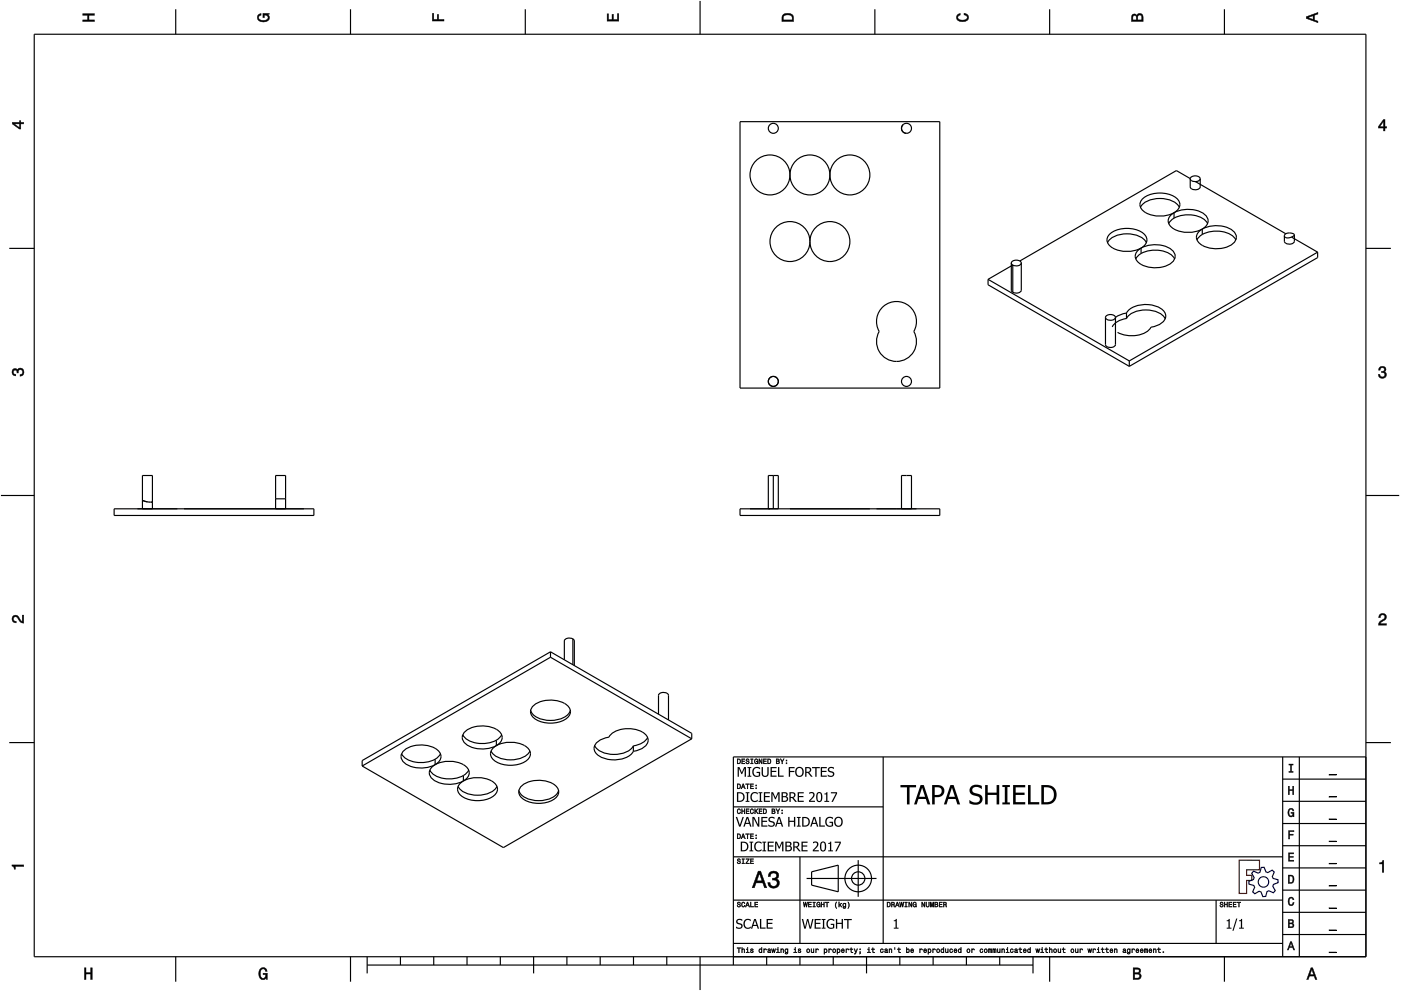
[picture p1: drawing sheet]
<svg xmlns="http://www.w3.org/2000/svg" width="420mm" height="297mm" viewBox="0 0 420 297" stroke-linecap="round" stroke-linejoin="round" font-family="sans-serif">
<g fill="none" stroke="#000" stroke-width=".35">
<path d="M10.3 10.3h399.3v276.5h-399.3zM52.7 2.8v7.5M105.1 2.8v7.5M157.5 2.8v7.5M210 .3v10M262.4 2.8v7.5M314.8 2.8v7.5M367.2 2.8v7.5M221.9 36.5h59.9v79.8h-59.9zM270.9 37.3a1.5 1.5 0 0 0-.4 1.7 1.5 1.5 0 0 0 1.4 1M270.9 37.3a1.5 1.5 0 0 1 2.4 .6 1.5 1.5 0 0 1-1.4 2.1M236.9 52.4a6 6 0 0 0 6 6 6 6 0 0 0 6-6"/>
<path d="M236.9 52.4a6 6 0 0 1 6-6 6 6 0 0 1 6 6M342.7 59.6a8.7 8.7 0 0 1 10.3 0 2.48 2.48 0 0 1-.9 4.2 8.6 8.6 0 0 1-9.8-1.2 2.22 2.22 0 0 1 .4-3zM356.9 53.5l-4.1-2.4-47 27.1M358.5 54.4l27.1 15.7M359.9 53.6v2.4a1.73 1.73 0 0 1-3 0v-2.4M359.9 53.6a1.73 1.73 0 0 1-3 0M359.9 53.6a1.73 1.73 0 0 0-3 0M2.8 74.4h7.5M303.3 78.8v8.2l.4 .6M303.3 78.8a1.73 1.73 0 0 1 3 0M303.3 78.8l.4 .7M303.7 79.5l-7.4 4.2"/>
<path d="M303.7 79.5v8.1M306.3 78.8v8.2a1.79 1.79 0 0 1-2.6 .6M306.3 78.8a1.79 1.79 0 0 1-2.6 .7M332.1 72.7a6.6 6.6 0 0 1 6.9-2.6l1.9 .4a4.7 4.7 0 0 1 2.9 2.2M332.8 70.2a8.7 8.7 0 0 1 10.3 0 2.48 2.48 0 0 1-.9 4.2 8.6 8.6 0 0 1-9.8-1.2 2.22 2.22 0 0 1 .4-3zM341.3 75.1a8.5 8.5 0 0 1 10.6 .2 2.43 2.43 0 0 1-1 3.8 8.5 8.5 0 0 1-10-1l-.4-1.3 .2-.9zM342.2 76l-.8 .6-.8 1M342.2 76a8.6 8.6 0 0 1 9.8 1.1l.3 .5M342.2 74.4v1.6M352.1 63.8a2.58 2.58 0 0 0-1.8 2.4 2.58 2.58 0 0 0 1.8 2.5 9.4 9.4 0 0 0 8.5 0M352.1 63.8a8.7 8.7 0 0 1 9.6 .9 2.48 2.48 0 0 1-1.1 4M352.1 63.8v1.6"/>
<path d="M352.1 65.4l-1.1 .9-.5 .7M352.1 65.4a8.6 8.6 0 0 1 9.8 1.1l.2 .5M353.7 62.1a6.6 6.6 0 0 0-6.9-2.6l-1.8 .4a4.7 4.7 0 0 0-3 2.2M359.6 69.4a8.5 8.5 0 0 1 10.6 .2 2.43 2.43 0 0 1-1 3.8 8.5 8.5 0 0 1-9.9-1l-.5-1.3 .2-.9zM360.6 68.7v1.6M360.6 70.3l-.9 .6-.7 1M360.6 70.3a8.6 8.6 0 0 1 9.7 1.1l.3 .5M385.2 70.7h.1M387.3 71.1l7.9 4.5M388.2 70.4v1.9a1.73 1.73 0 0 1-3 0v-1.6M388.2 70.4a2.22 2.22 0 0 1-3 .5v-.2M388.2 70.4a1.86 1.86 0 0 0-3 .3"/>
<path d="M395.2 75.6l-56.5 32.6M395.2 75.6v1.6l-56.5 32.6M409.6 74.4h7.5M264.4 92.4a6 6 0 0 1 8-.9 6 6 0 0 1 1.6 7.9 6 6 0 0 1-5.1 8.9 6 6 0 0 1-5.2-8.9 6 6 0 0 1 .7-7zM296.3 83.7l42.4 24.5M296.3 83.7v1.7l42.4 24.4M331.5 95.1v8.2a1.72 1.72 0 0 0 3 0v-8.2M331.5 95.1a1.72 1.72 0 0 0 3 0M331.5 95.1a1.73 1.73 0 0 1 3 0M337.8 93.8a7.5 7.5 0 0 1 8.5-2.2 3.5 3.5 0 0 1 3.2 3.7 4.9 4.9 0 0 1-4.3 2.8 7.1 7.1 0 0 1-7.4 2.4l-2.7-.9M337.8 93.8l-1.8 .5-1.5 .9M337.8 93.8v1.7"/>
<path d="M337.8 95.5a7.4 7.4 0 0 1 7.9-2.4l.8 .2a4.7 4.7 0 0 1 2.9 2.2M337.8 95.5l-2.4 .7a3.8 3.8 0 0 0-1.8 1.8M338.7 108.2v1.6M.3 148.5h10M34.2 152.5h59.9v2h-59.9zM41.2 152.5h12M42.7 142.5h3v10h-3zM44.2 150.4l-1.5-.4 2.5 .5M44.6 150.5h.1M44.8 150.5h.1M45.3 150.5h-.1M45.6 150.5h-.3"/>
<path d="M45.7 150.5h-.5M55.2 152.5h35.9M82.7 142.5h2.9v10h-2.9zM82.7 149.5h2.9M221.9 152.5h59.9v2h-59.9zM224.9 152.5h6M231.9 142.5h1.5v10h-1.5M231.9 142.5h-1.5v10h1.5M231.9 142.5v10M236.9 152.5h24M262.9 152.5h11.9M270.4 142.5h3v10h-3z"/>
<path d="M409.6 148.5h10M165.1 195.4l-56.5 32.6v1.6M165.1 195.4l42.4 24.4v1.7M165.1 195.4v1.6M165.1 197l-56.5 32.6M165.1 197l42.4 24.5M171.8 191.5l.4 .6v7.4M171.8 191.5a1.79 1.79 0 0 0-2.6 .6v5.7M171.8 191.5v7.7M139.6 219.1a8.5 8.5 0 0 1 10.6 .6 2.48 2.48 0 0 1-1.3 3.8 8.7 8.7 0 0 1-9.7-1 2.27 2.27 0 0 1 .4-3.4zM159.1 212.9a5.2 5.2 0 0 0 5 3 7.2 7.2 0 0 0 6.7-2.4l.2-.6M160.1 211.4a8.5 8.5 0 0 1 10.5 .6 2.61 2.61 0 0 1-1.6 3.9 8.9 8.9 0 0 1-9.1-.9 2.3 2.3 0 0 1 .2-3.6z"/>
<path d="M197.5 214.1v-5.7a1.73 1.73 0 0 1 3 0v7.4M2.8 222.6h7.5M120.4 225.9a7 7 0 0 0 7.4 2.6l2.7-.9M121.3 224.8a8.5 8.5 0 0 1 10.5 .6 2.48 2.48 0 0 1-1.3 3.8 8.7 8.7 0 0 1-9.6-1 2.27 2.27 0 0 1 .4-3.4zM128.9 230.8a7 7 0 0 0 7.4 2.6l2.7-.9M130.5 227.6v1.6M130.5 229.2a8.6 8.6 0 0 1 9.8 1.1 2.48 2.48 0 0 1-1.3 3.8M130.5 229.2a2.56 2.56 0 0 0-1.7 2.3 2.56 2.56 0 0 0 1.5 2.5 9.3 9.3 0 0 0 8.7 .1M132.1 225.9l-.5 .7-1.1 1M138 234.8a8.4 8.4 0 0 1 10.7 .4 2.61 2.61 0 0 1-1.6 4 8.9 8.9 0 0 1-9.1-.9 2.27 2.27 0 0 1 0-3.5zM138.8 220.2a7 7 0 0 0 7.3 2.6l2.8-.9M139 232.5v1.6"/>
<path d="M140.6 230.8l-.8 1.1-.8 .6M147.3 225.1a6.6 6.6 0 0 0 6.8 2.6l1.9-.4a4.7 4.7 0 0 0 2.9-2.2M147.9 224.2a8.4 8.4 0 0 1 10.7 .4 2.61 2.61 0 0 1-1.7 4 8.9 8.9 0 0 1-9-.9 2.26 2.26 0 0 1 0-3.5zM148.9 221.9v1.6M149 235.7a6.6 6.6 0 0 1-6.8 2.6l-1.9-.4a4.7 4.7 0 0 1-2.9-2.2M150.4 220.2l-.7 1.1-.8 .6M156.6 235.4a8.5 8.5 0 0 1 10.5 .6 2.61 2.61 0 0 1-1.7 4 8.9 8.9 0 0 1-9-.9 2.3 2.3 0 0 1 .2-3.7zM167.5 236.9a5.2 5.2 0 0 1-4.9 3 7.2 7.2 0 0 1-6.8-2.4l-.2-.6M178.3 223.5a6.6 6.6 0 0 0 6.8 2.6l1.9-.4a4.9 4.9 0 0 0 2.9-2.1M178.9 222.7l1.9-1.3 1.8-.4a7.1 7.1 0 0 1 7.3-2.5 4.5 4.5 0 0 1 4.5 3.4 4.5 4.5 0 0 1-4.5 3.3 7.5 7.5 0 0 1-8.4 2.2 3.5 3.5 0 0 1-3.3-3.7zM189.9 223.6v1.6M194.2 221a5.2 5.2 0 0 1-4.3 2.6"/>
<path d="M207.5 221.5l-56.5 32.6-42.4-24.5M264.9 226.9v55.9M384.7 233.5h24.9M384.7 226.9v59.9M389.7 226.9v59.9M409.6 222.6h7.5M409.6 226.9h-189.7v62.4M219.9 256.8h164.8M219.9 241.8h45M239.9 256.8v26M257.4 257.8v11M384.7 253.5h24.9"/>
<path d="M384.7 246.8h24.9M384.7 240.2h24.9M219.9 269.8h164.8M241.9 263.3h21M243.4 261.3l8-2v8l-8-2zM364.7 269.8v13M384.7 273.5h24.9M384.7 266.8h24.9M384.7 260.1h24.9M52.7 286.8v7.5M105.1 286.8v7.5M110.1 289.3h199.7"/>
<path d="M110.1 286.8v5M120.1 286.8v2.5M130.1 286.8v2.5M140.1 286.8v2.5M150 286.8v2.5M160 286.8v5M170 286.8v2.5M180 286.8v2.5M190 286.8v2.5M200 286.8v2.5M210 286.8v10M219.9 282.8h164.8"/>
<path d="M229.9 286.8v2.5M239.9 286.8v2.5M249.9 286.8v2.5M259.9 286.8v5M269.9 286.8v2.5M279.8 286.8v2.5M289.8 286.8v2.5M299.8 286.8v2.5M309.8 286.8v5M314.8 286.8v7.5M367.2 286.8v7.5M384.7 280.1h24.9"/>
<circle cx="231.9" cy="38.5" r="1.5"/>
<circle cx="230.9" cy="52.4" r="6"/>
<circle cx="254.9" cy="52.4" r="6"/>
<circle cx="236.9" cy="72.4" r="6"/>
<circle cx="248.9" cy="72.4" r="6"/>
<circle cx="231.9" cy="114.3" r="1.5"/>
<circle cx="271.9" cy="114.3" r="1.5"/>
<circle cx="257.4" cy="263.3" r="4"/>
<circle cx="257.4" cy="263.3" r="2"/>
</g>
<g fill="#000">
<path d="M24.8 4.1h3.5v.5h-1.6v1.4h1.6v.4h-3.5v-.4h1.5v-1.4h-1.5z" fill-rule="evenodd"/>
<path d="M77.5 4.4l.8-.3v.5h-.3a.68 .68 0 0 0-.5 .6 .68 .68 0 0 0 .4 .7 1.68 1.68 0 0 0 2.5-.6 .92 .92 0 0 0-1.1-.8v.8h-.5v-1.3h1.9v.3l-.4 .1 .4 .4a1.19 1.19 0 0 1-.9 1.7 1.9 1.9 0 0 1-2.7-1.3z" fill-rule="evenodd"/>
<path d="M129.7 4h.4v1.8h1v-1.4h.4v1.4h1.7v.5h-3.5z" fill-rule="evenodd"/>
<path d="M182.1 4.2h.4v1.7h1v-1.6h.5v1.6h1.2v-1.8h.4v2.2h-3.5z" fill-rule="evenodd"/>
<path d="M234.9 4.3a2.18 2.18 0 0 0-.4 2.1h3.5v-1.1a1.91 1.91 0 0 0-3.1-1zM235.2 4.7l.4-.2a1.44 1.44 0 0 1 2 .8v.7h-2.7l.1-1.1z" fill-rule="evenodd"/>
<path d="M287.1 4.4l.9-.4v.5l-.3 .1a.66 .66 0 0 0-.5 .6 .66 .66 0 0 0 .4 .6l.5 .2a1.58 1.58 0 0 0 2-.8 .9 .9 0 0 0-1-.7v-.5a1.24 1.24 0 0 1 1.4 1 1.24 1.24 0 0 1-1.1 1.4 1.92 1.92 0 0 1-2.6-1.2z" fill-rule="evenodd"/>
<path d="M339.6 4.4l-.3 2h3.5v-1.3a.98 .98 0 0 0-.7-1.1 .98 .98 0 0 0-1.2 .6 .83 .83 0 0 0-1.3-.2zM339.9 4.8l.4-.2 .4 .2 .1 1.2h-1.1zM341.3 4.7l.5-.2a.57 .57 0 0 1 .6 .7v.8h-1.2z" fill-rule="evenodd"/>
<path d="M391.7 5v.5l3.5 1.3v-.5l-1-.3v-1.4l1-.4v-.5zM392.2 5.3l1.6-.6v1.1z" fill-rule="evenodd"/>
<path d="M3.7 36.7v.4l2.1 1.6h.4v-1.6h.9v-.4h-.9v-.5h-.4v.5zM4.3 37.1h1.5v1.2z" fill-rule="evenodd"/>
<path d="M414.9 35.8l-1.5 2.1v.5h1.5v.8h.5v-.8h.5v-.4h-.5v-2.2zM414.9 36.4v1.6h-1.1z" fill-rule="evenodd"/>
<path d="M3.8 110.7a.85 .85 0 0 1 1.4 .2 1.11 1.11 0 0 1 1.6-.4 1.11 1.11 0 0 1 .3 1.6l-.6 .6-.5 .1v-.5a.72 .72 0 0 0 .9-.7 .72 .72 0 0 0-.8-.7 .72 .72 0 0 0-.6 .9h-.4a.62 .62 0 0 0-.4-.8 .62 .62 0 0 0-.8 .4 .62 .62 0 0 0 .5 .8h.3v.5a1.17 1.17 0 0 1-1.1-.7 1.17 1.17 0 0 1 .2-1.3z" fill-rule="evenodd"/>
<path d="M413.7 110.1a1.01 1.01 0 0 1 1.6-.2 1.01 1.01 0 0 1-.1 1.5 1.11 1.11 0 0 1 .4 1.6 1.11 1.11 0 0 1-1.6 .3l-.6-.6v-.5h.4a.72 .72 0 0 0 .7 .9 .72 .72 0 0 0 .7-.8 .72 .72 0 0 0-.9-.6v-.4a.62 .62 0 0 0 .8-.4 .62 .62 0 0 0-.4-.8 .62 .62 0 0 0-.8 .5v.4h-.5z" fill-rule="evenodd"/>
<path d="M3.9 184.7a1.22 1.22 0 0 1 2 .7l.8 .9v-1.9h.4v2.4a2.76 2.76 0 0 1-2.1-1.8 .69 .69 0 0 0-1 .5 .69 .69 0 0 0 .9 .7l-.1 .5a1.19 1.19 0 0 1-1.1-.7 1.19 1.19 0 0 1 .2-1.3z" fill-rule="evenodd"/>
<path d="M413.8 184.2a1.17 1.17 0 0 1 1.9 .3 1.17 1.17 0 0 1-1 1.7l-.8 .7h1.9v.5h-2.4a2.75 2.75 0 0 1 1.8-2.1 .69 .69 0 0 0-.5-1 .69 .69 0 0 0-.8 .8h-.4z" fill-rule="evenodd"/>
<path d="M221.1 227.5v1.5h.5a.77 .77 0 0 0 .6-.8 .77 .77 0 0 0-.6-.7zM221.3 227.6a.57 .57 0 0 1 .6 .6 .57 .57 0 0 1-.6 .6zM222.4 227.5v1.5h1v-.2h-.8v-.5h.7v-.2h-.7v-.5h.8v-.1zM223.8 227.5a.6 .6 0 0 0 .1 .7 .6 .6 0 0 0 .6 .2 .33 .33 0 0 1-.3 .4 .33 .33 0 0 1-.4-.3h-.2a.54 .54 0 0 0 .6 .5 .54 .54 0 0 0 .5-.6 .54 .54 0 0 0-.7-.4 .28 .28 0 0 1 .1-.4 .28 .28 0 0 1 .4 .3h.2l-.1-.2-.2-.3zM225.1 227.5v.1h.3v1.2h-.3v.2h.8v-.2h-.3v-1.2h.3v-.1zM226.4 227.6a.72 .72 0 0 0-.2 1 .72 .72 0 0 0 .9 .3l.2 .1v-.9h-.5v.2h.3l-.2 .5a.52 .52 0 0 1-.6-.6 .52 .52 0 0 1 .7-.4l.3 .1-.3-.5zM227.6 227.5v1.5h.2v-1.3l.5 1.3h.3v-1.5h-.2v1.2l-.6-1.2zM228.9 227.5v1.5h1v-.2h-.8v-.5h.7v-.2h-.7v-.5h.8v-.1zM230.2 227.5v1.5h.5a.77 .77 0 0 0 .6-.8 .77 .77 0 0 0-.6-.7zM230.4 227.6a.57 .57 0 0 1 .6 .6 .57 .57 0 0 1-.6 .6zM232.8 227.5v1.5h.5a.42 .42 0 0 0 .5-.4 .42 .42 0 0 0-.3-.5l.2-.2-.1-.3zM233 227.6h.3a.23 .23 0 0 1 .3 .3 .23 .23 0 0 1-.3 .2h-.3zM233 228.3h.3a.26 .26 0 0 1 .3 .2 .26 .26 0 0 1-.3 .3h-.3zM234 227.5l.5 .9v.6h.2v-.7l.5-.8h-.2l-.4 .7-.4-.7zM235.7 228.6v.4h.3v-.4zM235.7 227.8v.3h.3v-.3z" fill-rule="evenodd"/>
<path d="M221.1 234.9v1.5h.5a.77 .77 0 0 0 .6-.7 .77 .77 0 0 0-.6-.8zM221.3 235.1a.57 .57 0 0 1 .6 .6 .57 .57 0 0 1-.6 .6zM222.8 234.9l-.6 1.5h.2l.2-.4h.6l.1 .4h.2l-.5-1.5zM222.9 235.2l.2 .6h-.4zM223.6 234.9v.2h.5v1.3h.2v-1.3h.4v-.2zM225 234.9v1.5h1v-.1h-.8v-.5h.7v-.2h-.7v-.5h.8v-.2zM226.6 236.1v.3h.3v-.3zM226.6 235.3v.3h.3v-.3z" fill-rule="evenodd"/>
<path d="M386.3 235.7h.4v1h1v-1h.3v2.5h-.3v-1.2h-1v1.2h-.4z" fill-rule="evenodd"/>
<path d="M386.5 229h1.3v.3h-.5v1.9h.5v.3h-1.3v-.3h.5v-1.9h-.5z" fill-rule="evenodd"/>
<path d="M3.6 259.2h3.5v.5h-2.5v.8h-.3a.77 .77 0 0 0-.7-.9z" fill-rule="evenodd"/>
<path d="M221.2 257.5a.6 .6 0 0 0 .1 .7 .6 .6 0 0 0 .6 .2 .33 .33 0 0 1-.3 .4 .33 .33 0 0 1-.4-.4h-.2a.54 .54 0 0 0 .6 .6 .54 .54 0 0 0 .5-.7 .54 .54 0 0 0-.7-.3 .28 .28 0 0 1 .2-.5 .28 .28 0 0 1 .3 .3h.2l-.1-.2-.2-.2zM222.5 257.4v.2h.3v1.1h-.3v.2h.8v-.2h-.3v-1.1h.3v-.2zM223.7 257.4v.2h.8l-.9 1.3h1.1v-.2h-.8l.8-1.3zM225 257.4v1.5h1v-.2h-.8v-.5h.7v-.2h-.7v-.4h.8v-.2z" fill-rule="evenodd"/>
<path d="M221.1 249.9v1.5h.5a.77 .77 0 0 0 .6-.7 .77 .77 0 0 0-.6-.8zM221.3 250.1a.57 .57 0 0 1 .6 .6 .57 .57 0 0 1-.6 .5zM222.8 249.9l-.6 1.5h.2l.2-.4h.6l.1 .4h.2l-.5-1.5zM222.9 250.1l.2 .7h-.4zM223.6 249.9v.2h.5v1.3h.2v-1.3h.4v-.2zM225 249.9v1.5h1v-.2h-.8v-.5h.7v-.2h-.7v-.4h.8v-.2zM226.6 251.1v.3h.3v-.3zM226.6 250.3v.3h.3v-.3z" fill-rule="evenodd"/>
<path d="M221.2 242.6a.72 .72 0 0 0-.2 1 .72 .72 0 0 0 1 .2l.1-.4-.4 .4a.56 .56 0 0 1-.4-.6 .56 .56 0 0 1 .5-.6l.3 .3-.3-.5zM222.4 242.4v1.5h.2v-.7h.6v.7h.2v-1.5h-.2v.6h-.6v-.6zM223.7 242.4v1.5h1v-.2h-.8v-.5h.7v-.1h-.7v-.5h.8v-.2zM225.1 242.6a.72 .72 0 0 0-.2 1 .72 .72 0 0 0 1 .2l.1-.4-.4 .4a.56 .56 0 0 1-.4-.6 .56 .56 0 0 1 .5-.6l.3 .3-.3-.5zM226.3 242.4v1.5h.2l.2-.7 .5 .7h.2l-.6-.8 .6-.7h-.2l-.7 .7v-.7zM227.6 242.4v1.5h1v-.2h-.8v-.5h.7v-.1h-.7v-.5h.8v-.2zM228.9 242.4v1.5h.5a.77 .77 0 0 0 .6-.7 .77 .77 0 0 0-.6-.8zM229.1 242.6a.57 .57 0 0 1 .6 .6 .57 .57 0 0 1-.6 .5zM231.5 242.4v1.5h.5a.42 .42 0 0 0 .5-.3 .42 .42 0 0 0-.3-.5l.2-.2-.1-.4zM231.7 242.6h.3a.23 .23 0 0 1 .3 .2 .23 .23 0 0 1-.3 .3h-.3zM231.7 243.2h.3a.26 .26 0 0 1 .3 .3 .26 .26 0 0 1-.3 .2h-.3zM232.7 242.4l.5 .9v.6h.2v-.6l.5-.9h-.2l-.4 .7-.4-.7zM234.4 243.6v.3h.3v-.3zM234.4 242.8v.3h.3v-.3z" fill-rule="evenodd"/>
<path d="M386.4 255.6h1.6v.3h-1.3v.8h1.2v.3h-1.2v.8h1.3v.3h-1.6z" fill-rule="evenodd"/>
<path d="M386.4 249h1.7v.3h-1.3v.7h1v.3h-1v1.2h-.4z" fill-rule="evenodd"/>
<path d="M386.5 242.6a.85 .85 0 0 1 .9-.3 .85 .85 0 0 1 .6 .8h-.3l-.3-.5a1.04 1.04 0 0 0-.9 .9 1.04 1.04 0 0 0 .7 1.1l.4-.2 .1-.6h-.5v-.3h.9v1.3l-.3-.3-.4 .4a1.2 1.2 0 0 1-1.1-1.9z" fill-rule="evenodd"/>
<path d="M221.2 270.5a.6 .6 0 0 0 .1 .6 .6 .6 0 0 0 .6 .3 .33 .33 0 0 1-.3 .4 .33 .33 0 0 1-.4-.4h-.2a.54 .54 0 0 0 .6 .6 .54 .54 0 0 0 .5-.7 .54 .54 0 0 0-.7-.4 .28 .28 0 0 1 .2-.4 .28 .28 0 0 1 .3 .3h.2l-.1-.2-.2-.2zM222.5 270.5a.72 .72 0 0 0-.2 1 .72 .72 0 0 0 1 .3l.1-.5-.4 .4a.56 .56 0 0 1-.4-.6 .56 .56 0 0 1 .5-.5l.3 .2-.3-.4zM224.1 270.4l-.6 1.5h.2l.2-.5h.6l.1 .5h.2l-.5-1.5zM224.2 270.6l.2 .7h-.4zM225 270.4v1.5h1v-.2h-.8v-1.3zM226.3 270.4v1.5h1v-.2h-.8v-.5h.7v-.2h-.7v-.4h.8v-.2z" fill-rule="evenodd"/>
<path d="M227.4 261.1l-1.8 5h.6l.6-1.5h1.9l.6 1.5h.6l-1.8-5zM227.8 261.8l.7 2.2h-1.5zM230.8 261.5l-.4 1.2h.6a.88 .88 0 0 1 .5-1.1 .88 .88 0 0 1 1.1 .4 .88 .88 0 0 1-.3 1.2h-.7v.6a1.03 1.03 0 0 1 1.4 .6 1.03 1.03 0 0 1-.7 1.3 1.03 1.03 0 0 1-1.3-.7l-.1-.5h-.6a1.68 1.68 0 0 0 2.1 1.7 1.68 1.68 0 0 0 .9-2.6l-.4-.2a1.29 1.29 0 0 0 .6-1.6 1.29 1.29 0 0 0-1.5-.7z" fill-rule="evenodd"/>
<path d="M240.9 270.4l.2 1.5h.2l.2-1.3 .3 1.3h.2l.2-1.5h-.2l-.1 1.3-.3-1.3h-.1l-.3 1.3-.1-1.3zM242.4 270.4v1.5h.9v-.2h-.7v-.5h.7v-.2h-.7v-.4h.7v-.2zM243.8 270.4v.2h.3v1.1h-.3v.2h.7v-.2h-.3v-1.1h.3v-.2zM245 270.5a.72 .72 0 0 0-.2 1 .72 .72 0 0 0 1 .3l.2 .1v-.8h-.6v.2h.4l-.2 .4a.52 .52 0 0 1-.6-.6 .52 .52 0 0 1 .7-.4l.3 .1-.3-.4zM246.2 270.4v1.5h.2v-.7h.6v.7h.2v-1.5h-.2v.6h-.6v-.6zM247.5 270.4v.2h.4v1.3h.2v-1.3h.5v-.2zM250.8 270.3a1.35 1.35 0 0 0 .1 2 1.84 1.84 0 0 1 0-2zM251.5 270.3v1.6h.2l.2-.6 .4 .6h.2l-.5-.8 .5-.4-.8 .5v-.9zM252.9 270.8a.55 .55 0 0 0-.2 .8 .55 .55 0 0 0 .8 .1 .4 .4 0 0 1-.2 .4 .4 .4 0 0 1-.5-.1 .47 .47 0 0 0 .5 .3 .47 .47 0 0 0 .4-.5v-1.1l-.2 .2-.3-.2zM253 271l.1-.1a.39 .39 0 0 1 .4 .4 .39 .39 0 0 1-.5 .3zM254.3 270.3a1.85 1.85 0 0 1 0 2 1.22 1.22 0 0 0 0-2z" fill-rule="evenodd"/>
<path d="M266 270.4v1.5h.5a.77 .77 0 0 0 .6-.8 .77 .77 0 0 0-.6-.7zM266.2 270.6a.57 .57 0 0 1 .7 .5 .57 .57 0 0 1-.7 .6zM267.3 270.4v1.5h.2v-.7a.45 .45 0 0 1 .5 .2 .45 .45 0 0 1 .1 .5l.2-.1-.2-.7a.41 .41 0 0 0 .2-.4 .41 .41 0 0 0-.5-.3zM267.5 270.6h.3a.25 .25 0 0 1 .3 .2 .25 .25 0 0 1-.3 .3h-.3zM269 270.4l-.5 1.5h.2l.1-.5h.6l.2 .5h.2l-.6-1.5zM269.1 270.6l.2 .7h-.4zM269.7 270.4l.3 1.5h.2l.2-1.3 .2 1.3h.2l.3-1.5h-.2l-.2 1.3-.2-1.3h-.2l-.2 1.3-.2-1.3zM271.3 270.4v.2h.3v1.1h-.3v.2h.8v-.2h-.3v-1.1h.3v-.2zM272.5 270.4v1.5h.2v-1.3l.6 1.3h.2v-1.5h-.2v1.2l-.5-1.2zM273.9 270.5a.72 .72 0 0 0-.2 1 .72 .72 0 0 0 .9 .3l.2 .1v-.8h-.5v.2h.3l-.2 .4a.52 .52 0 0 1-.5-.6 .52 .52 0 0 1 .7-.4l.2 .1-.3-.4zM276.4 270.4v1.5h.2v-1.3l.6 1.3h.2v-1.5h-.2v1.2l-.6-1.2zM277.7 270.4v.9a.52 .52 0 0 0 .5 .6 .52 .52 0 0 0 .5-.6v-.9h-.2v.9a.33 .33 0 0 1-.3 .4 .33 .33 0 0 1-.3-.4v-.9zM279 270.4v1.5h.1v-1.4l.3 1.4h.2l.3-1.4v1.4h.1v-1.5h-.2l-.3 1.3-.3-1.3zM280.3 270.4v1.5h.6a.42 .42 0 0 0 .4-.3 .42 .42 0 0 0-.2-.5l.2-.2-.1-.4zM280.5 270.6h.3a.23 .23 0 0 1 .3 .2 .23 .23 0 0 1-.3 .2h-.3zM280.5 271.2h.3a.26 .26 0 0 1 .3 .2 .26 .26 0 0 1-.3 .3h-.3zM281.6 270.4v1.5h1v-.2h-.8v-.5h.7v-.2h-.7v-.4h.8v-.2zM282.9 270.4v1.5h.2v-.7a.45 .45 0 0 1 .5 .2 .45 .45 0 0 1 .1 .5l.2-.1-.2-.7a.41 .41 0 0 0 .2-.4 .41 .41 0 0 0-.5-.3zM283.1 270.6h.3a.25 .25 0 0 1 .3 .2 .25 .25 0 0 1-.3 .3h-.3z" fill-rule="evenodd"/>
<path d="M366 270.5a.6 .6 0 0 0 0 .6 .6 .6 0 0 0 .7 .3 .33 .33 0 0 1-.3 .4 .33 .33 0 0 1-.4-.4h-.2a.54 .54 0 0 0 .6 .6 .54 .54 0 0 0 .5-.7 .54 .54 0 0 0-.8-.4 .28 .28 0 0 1 .2-.4 .28 .28 0 0 1 .4 .3h.2l-.1-.2-.2-.2zM367.2 270.4v1.5h.2v-.7h.6v.7h.2v-1.5h-.2v.6h-.6v-.6zM368.5 270.4v1.5h.9v-.2h-.7v-.5h.7v-.2h-.7v-.4h.7v-.2zM369.8 270.4v1.5h.9v-.2h-.7v-.5h.7v-.2h-.7v-.4h.7v-.2zM371 270.4v.2h.5v1.3h.2v-1.3h.4v-.2z" fill-rule="evenodd"/>
<path d="M386.3 262.3v2.5h.9a1.28 1.28 0 0 0 1-1.3 1.28 1.28 0 0 0-1-1.2zM386.7 262.6a.96 .96 0 0 1 1.1 .9 .96 .96 0 0 1-1.1 1z" fill-rule="evenodd"/>
<path d="M386.3 275.6v2.5h1a.7 .7 0 0 0 .8-.5 .7 .7 0 0 0-.5-.9l.4-.5a.62 .62 0 0 0-.8-.6zM386.7 275.9h.5a.38 .38 0 0 1 .4 .4 .38 .38 0 0 1-.4 .3h-.5zM386.7 276.9h.5a.43 .43 0 0 1 .5 .4 .43 .43 0 0 1-.5 .5h-.5z" fill-rule="evenodd"/>
<path d="M386.5 269.2a.85 .85 0 0 1 1-.3 .85 .85 0 0 1 .6 .8h-.4l-.3-.5a1.05 1.05 0 0 0-.8 .9 1.05 1.05 0 0 0 .6 1.1l.4-.2 .2-.5h.3a.89 .89 0 0 1-.8 1 .89 .89 0 0 1-1-.7z" fill-rule="evenodd"/>
<path d="M413.7 258.6a.77 .77 0 0 0 1-.7h.3v3.5h-.5v-2.4h-.8z" fill-rule="evenodd"/>
<path d="M25.3 290.1h.5v1.4h1.4v-1.4h.5v3.5h-.5v-1.7h-1.4v1.7h-.5z" fill-rule="evenodd"/>
<path d="M78 290.5a1.19 1.19 0 0 1 1.3-.5 1.19 1.19 0 0 1 .8 1.1h-.5l-.1-.3a.68 .68 0 0 0-.6-.4 .68 .68 0 0 0-.6 .4 1.68 1.68 0 0 0 .6 2.5 .92 .92 0 0 0 .8-1.2h-.8v-.4h1.3v1.9h-.3l-.1-.5-.4 .4a1.19 1.19 0 0 1-1.7-.9v-1.5z" fill-rule="evenodd"/>
<path d="M221 284.1v.1h.5v1.4h.2v-1.4h.4v-.1zM222.4 284v1.6h.2v-.9l.3-.2 .2 .2v.9h.2v-.8a.38 .38 0 0 0-.2-.4 .38 .38 0 0 0-.5 .2v-.6zM223.8 284.4l.3 .2v.8l-.4 .2h1l-.4-.2v-1zM224.1 284l.2 .2zM225.2 284.5l-.1 .4 .6 .2a.26 .26 0 0 1-.2 .4 .26 .26 0 0 1-.3-.3h-.2a.42 .42 0 0 0 .6 .4 .42 .42 0 0 0 .1-.7l-.5-.2 .3-.2 .4 .2-.1-.2zM227.7 284.5a.54 .54 0 0 0-.2 .8 .54 .54 0 0 0 .8 .1l.2 .2v-1.6h-.2v.6l-.3-.2zM227.8 284.6h.1a.39 .39 0 0 1 .4 .4 .39 .39 0 0 1-.5 .3zM229 284.4v1.2h.2l.1-1 .6 .2a.38 .38 0 0 0-.3-.4 .38 .38 0 0 0-.4 .2zM230.4 284.5l-.2 .2 .6-.2 .1 .3a.42 .42 0 0 0-.7 .2 .42 .42 0 0 0 .3 .6l.7-.2-.2-1zM230.4 285.2a.25 .25 0 0 1 .5 0 .25 .25 0 0 1-.5 0zM231.3 284.4l.3 1.2h.2l.2-1 .1 1h.2l.3-1.2h-.2l-.2 1-.1-1h-.2l-.2 1-.2-1zM232.9 284.4l.3 .2v.8l-.4 .2h1l-.4-.2v-1zM233.2 284l.2 .2zM234.1 284.4v1.2h.2v-.9l.3-.2 .2 .2v.9h.2v-.8a.38 .38 0 0 0-.2-.4 .38 .38 0 0 0-.5 .2zM235.5 284.5a.55 .55 0 0 0-.2 .8 .55 .55 0 0 0 .8 .1 .4 .4 0 0 1-.2 .4 .4 .4 0 0 1-.5-.1 .47 .47 0 0 0 .5 .3 .47 .47 0 0 0 .4-.5v-1.1l-.2 .2-.3-.2zM235.6 284.6h.1a.39 .39 0 0 1 .4 .4 .39 .39 0 0 1-.5 .3zM238.1 284.4l.3 .2v.8l-.4 .2h1l-.4-.2v-1zM238.4 284l.2 .2zM239.4 284.5v.4l.6 .2a.26 .26 0 0 1-.2 .4 .26 .26 0 0 1-.3-.3h-.2a.42 .42 0 0 0 .6 .4 .42 .42 0 0 0 .1-.7l-.5-.2 .3-.2 .4 .2-.1-.2zM241.9 285a.57 .57 0 0 0 1.1 0 .57 .57 0 0 0-1.1 0zM242.1 284.6h.1a.39 .39 0 0 1 .5 .4 .39 .39 0 0 1-.6 .3zM243.2 284.4v.8a.38 .38 0 0 0 .3 .4 .38 .38 0 0 0 .4-.2l.2 .2v-1.2h-.2v.8l-.3 .2-.2-.1v-.9zM244.6 284.4v1.2h.2l.1-1 .6 .2a.38 .38 0 0 0-.3-.4 .38 .38 0 0 0-.4 .2zM247.1 284.4v1.6h.2l.1-.5a.53 .53 0 0 0 .7-.5 .53 .53 0 0 0-.8-.4zM247.4 284.6h.1a.39 .39 0 0 1 .4 .4 .39 .39 0 0 1-.5 .3zM248.5 284.4v1.2h.2l.1-1 .6 .2a.38 .38 0 0 0-.3-.4 .38 .38 0 0 0-.4 .2zM249.7 285a.57 .57 0 0 0 1.1 0 .57 .57 0 0 0-1.1 0zM249.9 284.6h.1a.39 .39 0 0 1 .5 .4 .39 .39 0 0 1-.6 .3zM251 284.4v1.6h.2l.1-.5a.53 .53 0 0 0 .7-.5 .53 .53 0 0 0-.8-.4zM251.3 284.6h.1a.39 .39 0 0 1 .4 .4 .39 .39 0 0 1-.5 .3zM252.4 284.5a.57 .57 0 0 0-.1 .9 .57 .57 0 0 0 .9 0v-.2l-.5 .2-.2-.4h.7l-.1-.5-.3-.1zM252.6 284.6l.3-.1 .1 .4h-.5zM253.7 284.4v1.2h.2l.1-1 .6 .2a.38 .38 0 0 0-.3-.4 .38 .38 0 0 0-.4 .2zM255.2 284.1v.3l-.4 .2h.4v.9l.6 .1-.4-.5v-.5h.4v-.2h-.4v-.3zM256.1 284.4l.5 1.2-.4 .4h.3l.7-1.6h-.2l-.3 1-.4-1zM257.8 284.4v.3h.3v-.3zM257.8 285.2l.2 .4-.2 .4 .3-.4v-.4zM260.2 284.4l.3 .2v.8l-.4 .2h1l-.4-.2v-1zM260.5 284l.2 .2zM261.7 284.1v.3l-.4 .2h.4v.9l.6 .1-.4-.5v-.5h.4v-.2h-.4v-.3zM264.1 284.5a.57 .57 0 0 0-.1 .9 .57 .57 0 0 0 .9-.1l-.1-.2a.32 .32 0 0 1-.5 .1 .32 .32 0 0 1 0-.5 .32 .32 0 0 1 .4 .1h.2l-.2-.4zM265.4 284.5l-.1 .2 .5-.2 .1 .3a.42 .42 0 0 0-.6 .2 .42 .42 0 0 0 .3 .6l.7-.2-.2-1zM265.5 285.2a.25 .25 0 0 1 .5 0 .25 .25 0 0 1-.5 0zM266.6 284.4v1.2h.2v-.9l.3-.2 .2 .2v.9h.2v-.8a.38 .38 0 0 0-.3-.4 .38 .38 0 0 0-.4 .2zM268.3 284l.1 .6zM269.5 284.1v.3l-.4 .2h.4v.9l.6 .1-.5-.5v-.5h.5v-.2h-.5v-.3zM271.8 284v1.6l.2-.2a.49 .49 0 0 0 .8-.4 .49 .49 0 0 0-.8-.4v-.6zM272.1 284.6h.1a.39 .39 0 0 1 .4 .4 .39 .39 0 0 1-.5 .3zM273.2 284.5a.57 .57 0 0 0-.1 .9 .57 .57 0 0 0 .8 0l.1-.2-.6 .2-.1-.4h.7l-.1-.5-.4-.1zM273.3 284.6l.4-.1 .1 .4h-.5zM275.8 284.4v1.2h.2v-1l.7 .2a.38 .38 0 0 0-.3-.4 .38 .38 0 0 0-.5 .2zM277.1 284.5a.57 .57 0 0 0-.1 .9 .57 .57 0 0 0 .8 0l.1-.2-.6 .2-.1-.4h.7l-.1-.5-.4-.1zM277.2 284.6l.4-.1 .1 .4h-.5zM278.3 284.4v1.6h.2v-.5a.53 .53 0 0 0 .8-.5 .53 .53 0 0 0-.8-.4zM278.6 284.6a.39 .39 0 0 1 .5 .4 .39 .39 0 0 1-.5 .3zM279.7 284.4v1.2h.2v-1l.7 .2a.38 .38 0 0 0-.3-.4 .38 .38 0 0 0-.5 .2zM280.8 285a.6 .6 0 0 0 1.2 0 .6 .6 0 0 0-1.2 0zM281.1 284.6h.1a.39 .39 0 0 1 .4 .4 .39 .39 0 0 1-.5 .3zM282.2 284.5a.54 .54 0 0 0-.1 .8 .54 .54 0 0 0 .8 .1l.2 .2v-1.6h-.2v.6l-.3-.2zM282.4 284.6h.1a.39 .39 0 0 1 .4 .4 .39 .39 0 0 1-.5 .3zM283.5 284.4v.8a.38 .38 0 0 0 .3 .4 .38 .38 0 0 0 .4-.2l.2 .2v-1.2h-.2v.8l-.3 .2-.2-.1v-.9zM284.9 284.5a.57 .57 0 0 0-.1 .9 .57 .57 0 0 0 .9-.1l-.2-.2a.32 .32 0 0 1-.4 .1 .32 .32 0 0 1 0-.5 .32 .32 0 0 1 .4 .1h.2l-.3-.4zM286.2 284.5a.57 .57 0 0 0-.1 .9 .57 .57 0 0 0 .8 0l.1-.2-.6 .2-.1-.4h.7l-.1-.5-.4-.1zM286.3 284.6l.4-.1 .1 .4h-.5zM287.4 284.5a.54 .54 0 0 0-.1 .8 .54 .54 0 0 0 .8 .1l.2 .2v-1.6h-.2v.6l-.3-.2zM287.6 284.6h.1a.39 .39 0 0 1 .4 .4 .39 .39 0 0 1-.5 .3zM289.9 285a.6 .6 0 0 0 1.2 0 .6 .6 0 0 0-1.2 0zM290.2 284.6h.1a.39 .39 0 0 1 .4 .4 .39 .39 0 0 1-.5 .3zM291.4 284.4v1.2h.1l.1-1 .7 .2a.38 .38 0 0 0-.3-.4 .38 .38 0 0 0-.5 .2zM294 284.5a.57 .57 0 0 0-.1 .9 .57 .57 0 0 0 .9-.1l-.2-.2a.32 .32 0 0 1-.4 .1 .32 .32 0 0 1-.1-.5 .32 .32 0 0 1 .5 .1h.2l-.3-.4zM295.1 285a.6 .6 0 0 0 1.2 0 .6 .6 0 0 0-1.2 0zM295.4 284.6h.1a.39 .39 0 0 1 .4 .4 .39 .39 0 0 1-.5 .3zM296.4 284.4v1.2h.2l.1-1.1 .2 1.1h.1l.2-1.1 .1 1.1h.2l-.2-1.2zM297.7 284.4v1.2h.2l.1-1.1 .2 1.1h.1l.2-1.1 .1 1.1h.2l-.2-1.2zM299.1 284.4v.8a.38 .38 0 0 0 .2 .4 .38 .38 0 0 0 .5-.2l.2 .2v-1.2h-.2v.8l-.3 .2-.2-.1v-.9zM300.4 284.4v1.2h.2v-.9l.3-.2 .2 .2v.9h.2v-.8a.38 .38 0 0 0-.3-.4 .38 .38 0 0 0-.4 .2zM301.8 284.4l.3 .2v.8l-.4 .2h1l-.4-.2v-1zM302.1 284l.2 .2zM303.1 284.5a.57 .57 0 0 0-.1 .9 .57 .57 0 0 0 .9-.1l-.2-.2a.32 .32 0 0 1-.4 .1 .32 .32 0 0 1-.1-.5 .32 .32 0 0 1 .5 .1h.2l-.3-.4zM304.4 284.5l-.1 .2 .5-.2 .1 .3a.42 .42 0 0 0-.6 .2 .42 .42 0 0 0 .3 .6l.7-.2-.3-1zM304.4 285.2a.25 .25 0 0 1 .5 0 .25 .25 0 0 1-.5 0zM305.8 284.1v.3l-.3 .2h.3l.1 .9 .6 .1-.5-.5v-.5h.5v-.2h-.5v-.3zM307 284.5a.57 .57 0 0 0-.1 .9 .57 .57 0 0 0 .8 0l.1-.2-.6 .2-.2-.4h.8l-.1-.5-.4-.1zM307.1 284.6l.3-.1 .2 .4h-.6zM308.2 284.5a.54 .54 0 0 0-.1 .8 .54 .54 0 0 0 .8 .1l.2 .2v-1.6h-.2v.6l-.3-.2zM308.4 284.6h.1a.39 .39 0 0 1 .4 .4 .39 .39 0 0 1-.5 .3zM310.6 284.4l.3 1.2h.1l.2-1 .2 1h.2l.3-1.2h-.2l-.2 1-.2-1h-.2l-.1 1-.2-1zM312.2 284.4l.3 .2v.8l-.4 .2h.9l-.3-.2v-1zM312.5 284l.2 .2zM313.6 284.1v.3l-.3 .2h.3l.1 .9 .6 .1-.5-.5v-.5h.5v-.2h-.5v-.3zM314.7 284v1.6h.2v-.9l.3-.2 .2 .2v.9h.2v-.8a.38 .38 0 0 0-.3-.4 .38 .38 0 0 0-.4 .2v-.6zM315.9 285a.6 .6 0 0 0 1.2 0 .6 .6 0 0 0-1.2 0zM316.2 284.6h.1a.39 .39 0 0 1 .4 .4 .39 .39 0 0 1-.5 .3zM317.3 284.4v.8a.38 .38 0 0 0 .2 .4 .38 .38 0 0 0 .5-.2l.2 .2v-1.2h-.2v.8l-.3 .2-.2-.1v-.9zM318.8 284.1v.3l-.3 .2h.3l.1 .9 .5 .1-.4-.5v-.5h.4v-.2h-.4v-.3zM321.1 285a.6 .6 0 0 0 1.2 0 .6 .6 0 0 0-1.2 0zM321.4 284.6h.1a.39 .39 0 0 1 .4 .4 .39 .39 0 0 1-.5 .3zM322.5 284.4v.8a.38 .38 0 0 0 .2 .4 .38 .38 0 0 0 .5-.2l.2 .2v-1.2h-.2l-.1 .8-.2 .2-.2-.1v-.9zM323.8 284.4v1.2h.2l.1-1 .6 .2a.38 .38 0 0 0-.3-.4 .38 .38 0 0 0-.4 .2zM326.2 284.4l.3 1.2h.1l.2-1 .2 1h.2l.3-1.2h-.2l-.2 1-.2-1h-.2l-.2 1-.1-1zM327.7 284.4v1.2h.2l.1-1 .6 .2a.38 .38 0 0 0-.3-.4 .38 .38 0 0 0-.4 .2zM329.1 284.4l.3 .2v.8l-.4 .2h.9l-.4-.2v-1zM329.3 284l.2 .2zM330.5 284.1v.3l-.3 .2h.3l.1 .9 .5 .1-.4-.5v-.5h.4v-.2h-.4v-.3zM331.8 284.1v.3l-.3 .2h.3l.1 .9 .5 .1-.4-.5v-.5h.4v-.2h-.4v-.3zM333 284.5a.57 .57 0 0 0-.1 .9 .57 .57 0 0 0 .8 0l.1-.2-.6 .2-.2-.4h.8l-.1-.5-.4-.1zM333.1 284.6l.3-.1 .2 .4h-.6zM334.2 284.4v1.2h.1l.1-.9 .3-.2 .2 .2v.9h.2v-.8a.38 .38 0 0 0-.3-.4 .38 .38 0 0 0-.5 .2zM336.9 284.5l-.1 .2 .5-.2 .1 .3a.42 .42 0 0 0-.6 .2 .42 .42 0 0 0 .3 .6l.6-.2-.2-1zM336.9 285.2a.25 .25 0 0 1 .5 0 .25 .25 0 0 1-.5 0zM338.1 284.5a.55 .55 0 0 0-.1 .8 .55 .55 0 0 0 .8 .1 .4 .4 0 0 1-.3 .4 .4 .4 0 0 1-.5-.1 .47 .47 0 0 0 .6 .3 .47 .47 0 0 0 .4-.5v-1.1l-.2 .2-.4-.2zM338.3 284.6a.39 .39 0 0 1 .5 .4 .39 .39 0 0 1-.5 .3zM339.4 284.4v1.2h.2l.1-1 .6 .2a.38 .38 0 0 0-.3-.4 .38 .38 0 0 0-.4 .2zM340.8 284.5a.57 .57 0 0 0-.1 .9 .57 .57 0 0 0 .8 0l.1-.2-.6 .2-.2-.4h.8l-.1-.5-.4-.1zM340.9 284.6l.3-.1 .2 .4h-.6zM342.1 284.5a.57 .57 0 0 0-.1 .9 .57 .57 0 0 0 .8 0l.1-.2-.6 .2-.2-.4h.8l-.1-.5-.4-.1zM342.2 284.6l.3-.1 .2 .4h-.6zM343.2 284.4v1.2h.2l.1-1.1 .1 1.1h.2l.1-1.1 .2 1.1h.1l-.1-1.2zM344.7 284.5a.57 .57 0 0 0-.1 .9 .57 .57 0 0 0 .8 0l.1-.2-.6 .2-.2-.4h.8l-.2-.5-.3-.1zM344.8 284.6l.3-.1 .2 .4h-.6zM345.9 284.4v1.2h.1l.1-.9 .2-.2 .3 .2v.9h.2v-.8a.38 .38 0 0 0-.3-.4 .38 .38 0 0 0-.5 .2zM347.4 284.1v.3l-.3 .2h.3l.1 .9 .5 .1-.4-.5v-.5h.4v-.2h-.4v-.3zM348.7 285.2v.4h.3v-.4z" fill-rule="evenodd"/>
<path d="M339.8 290.1v3.5h1.3a.98 .98 0 0 0 1.1-.7 .98 .98 0 0 0-.6-1.2 .86 .86 0 0 0 .5-1 .86 .86 0 0 0-1-.6zM340.3 290.5h.7a.53 .53 0 0 1 .6 .6 .53 .53 0 0 1-.6 .4h-.7zM340.3 292h.7a.61 .61 0 0 1 .8 .5 .61 .61 0 0 1-.7 .7h-.8z" fill-rule="evenodd"/>
<path d="M387 282.2l-.9 2.5h.3l.3-.7h1l.2 .7h.4l-.9-2.5zM387.2 282.6l.4 1.1h-.8z" fill-rule="evenodd"/>
<path d="M393.2 290.1l-1.3 3.5h.4l.4-1h1.4l.4 1h.4l-1.2-3.5zM393.4 290.6l.6 1.5h-1.1z" fill-rule="evenodd"/>
</g>
<g fill="#000">
<path d="M268.1 275.9l.9-.5v2.7h.5v.3h-1.4v-.3h.5v-2h-.5z"/>
<path d="M24.8 4.1v.5l1.5-.1v1.5h-1.5v.4h3.5v-.4h-1.7v-1.5l1.7 .1v-.5zM24.8 4h3.6v.6h-1.7v1.4l1.7-.1v.6h-3.6v-.6h1.5v-1.3h-1.5z"/>
<path d="M77.5 4.4l-.4 .8 .2 .6 .9 .7h1.6l.9-.7v-1l-.6-.5h.6v-.3h-1.9v1.3h.5l-.1-.9 .6 .1 .6 .4v.8l-.8 .4-1.7-.2-.3-.2-.1-.7 .8-.4v-.5zM77.4 4.4l1-.4v.6l-.8 .4v.6l.8 .5h1.2l.7-.5v-.6l-1-.5v.9h-.5v-1.5h2v.4l-.5 .1 .6 .6-.1 .9-1 .7h-1.6l-1-.8-.1-.6z"/>
<path d="M129.7 4v2.3h3.5v-.5l-1.7 .1v-1.5h-.4l.1 1.5h-1.2l.1-1.9zM129.6 4h.5v1.8h1v-1.5h.5l-.1 1.5h1.7v.6h-3.6z"/>
<path d="M182.1 4.2v2.1h3.5v-2.2h-.4v1.8h-1.3v-1.6h-.4l.1 1.6h-1.2l.1-1.7zM182 4.1h.6l-.1 1.8h1v-1.7h.5v1.7h1.2l-.1-1.8h.5v2.3h-3.6z"/>
<path d="M234.9 4.3l-.4 .7v1.4h3.5l-.1-1.7-.4-.4-1.3-.3zM234.9 4.3l1.3-.4 1.4 .4 .3 .4 .2 1.8h-3.7l.1-1.5zM235.2 4.6l1-.2 1.1 .2 .3 .3v1.1h-2.8l.1-1.1zM235.2 4.7l-.2 .2-.1 1.1h2.7l-.1-1.1-.3-.2-1-.2z"/>
<path d="M287.1 4.4l-.3 .8 .1 .6 1 .6h1.5l1-.6v-1l-.7-.7-.6-.1v.5l.8 .2 .2 .5-.1 .4-.7 .4-1.7-.1-.3-.3-.1-.6 .8-.5v-.5zM287.1 4.4l.9-.5v.7l-.7 .4v.6l.8 .4h1.2l.4-.2 .4-.6-.3-.5-.8-.2v-.6l.7 .2 .8 .6-.1 1.1-.9 .7h-1.6l-1-.7-.1-.6z"/>
<path d="M339.6 4.4l-.3 2h3.5v-1.7l-.6-.6-1 .1-.2 .6-.6-.6zM339.5 4.4l1-.3 .4 .5 .6-.6h.7l.6 .6 .1 1.9h-3.6zM339.8 4.7l.5-.1 .4 .2 .1 1.2h-1.1zM339.9 4.8l-.2 1.2h1.1l-.1-1.2-.4-.2zM341.3 4.6l.5-.2 .5 .2 .2 1.4h-1.4zM341.3 4.7l-.1 1.3h1.2l-.1-1.3-.5-.2z"/>
<path d="M391.7 5v.5l3.5 1.3v-.5l-1.1-.3v-1.5l1.1-.3v-.5zM391.7 5l3.6-1.4v.7l-1.1 .3v1.4l1.1 .3v.6l-3.6-1.3zM392 5.3l1.9-.7v1.3zM392.3 5.2l1.5 .6v-1.1z"/>
<path d="M3.7 36.7v.4l2.1 1.6h.4v-1.6h.9v-.4l-.9 .1v-.6h-.4l.1 .6zM3.6 36.6l2.2 .1v-.6h.5l-.1 .6 1-.1v.6l-1-.1 .1 1.6h-.5l-2.2-1.5zM4.1 37.1h1.8v1.3zM4.3 37.1l1.5 1.2v-1.2z"/>
<path d="M414.9 35.8l-1.5 2.1v.5l1.6-.1-.1 .9h.5l-.1-.9 .6 .1v-.4h-.6l.1-2.2zM414.9 35.8h.5v2.2l.5-.1v.5h-.5v.9h-.6l.1-.9h-1.6v-.5zM415 36.2v1.8h-1.3zM414.8 36.4l-1 1.6h1.1z"/>
<path d="M3.8 110.7l-.1 1.3 .5 .6 .5 .1v-.5l-.6-.1-.2-.6 .2-.5 .4-.1 .5 .2 .1 .7h.4v-.6l.3-.4 .8 .2 .2 .9-.4 .4h-.4v.5l.5-.1 .6-.6v-1.1l-.6-.6-.7-.1-.6 .7-.2-.4-.5-.2zM3.8 110.7l.7-.3 .5 .1 .2 .4 .6-.6h.8l.6 .7v1.1l-.7 .6-.6 .1v-.6h.4l.4-.3-.1-.9-.8-.2-.3 .4 .1 .7h-.6v-.8l-.5-.2-.4 .2-.1 .4 .2 .6 .6 .1v.5h-.6l-.6-.7z"/>
<path d="M413.7 110.1l-.3 .9h.5v-.4l.3-.4 .9 .1 .1 .7-.4 .3h-.5v.4l.9 .1 .2 .5-.5 .7-.9-.2-.2-.6h-.4v.5l.6 .6h1.1l.4-.2 .3-.8-.1-.5-.6-.4 .5-.2v-.9l-.6-.4-.5-.1zM413.7 110l.9-.3 .8 .3 .3 .3-.1 .9-.4 .2 .5 .3 .2 .6-.4 .9-.4 .2h-1.1l-.6-.6-.1-.6h.6l.1 .6 .6 .2 .5-.2 .2-.5-.2-.5h-.8v-.6l.5 .1 .3-.3-.1-.6-.7-.1-.4 .3v.4h-.5z"/>
<path d="M3.9 184.7l-.3 .8 .3 .9 1 .3v-.5l-.7-.1-.3-.5 .2-.6 .5-.2 .7 .3 .9 1.4 .9 .3v-2.4h-.4v2l-.5-.4-.9-1.4-.7-.2zM3.8 184.7l.8-.4 .7 .2 .9 1.5 .5 .3-.1-2h.6v2.5l-1.1-.2-.9-1.5-.6-.2-.4 .1-.2 .6 .2 .5 .7 .1v.6l-1-.4-.4-.9z"/>
<path d="M413.8 184.2l-.3 .9h.4l.2-.6 .5-.3 .6 .2 .2 .5-.3 .6-1.4 1-.3 .9h2.4v-.5l-2 .1 .3-.5 1.3-.7 .4-.9-.1-.4-.6-.6h-.9zM413.8 184.1l.8-.3 .9 .3 .3 .4-.1 1.1-1.5 .9-.3 .4h2v.5h-2.6l.3-1 1.4-.9 .3-.6-.2-.4-.5-.2-.5 .2-.1 .7h-.6z"/>
<path d="M221.1 227.5v1.5l.7-.1 .3-.4v-.8l-.4-.2zM221 227.4h.7l.4 .3 .1 .8-.4 .5h-.8zM221.2 227.6l.7 .1 .1 .8-.2 .3h-.6zM221.3 227.6v1.2l.4-.1 .1-.9zM222.4 227.5v1.5h1v-.2h-.8v-.6h.7h-.7v-.6h.8v-.1zM222.4 227.4h1v.3l-.8-.1v.5l.8-.1v.3h-.8v.5l.8-.1v.3h-1zM223.8 227.5v.6l.8 .4-.3 .4-.4-.1-.1-.3h-.2l.1 .2 .3 .3h.4l.3-.7-.9-.5 .2-.3 .4 .1 .1 .3h.2l-.1-.2-.2-.3zM223.8 227.5l.6-.1 .3 .3v.3h-.3l-.2-.4-.3 .2 .8 .5v.4l-.3 .3h-.5l-.3-.3v-.3h.3v.3l.3 .1 .3-.3-.8-.5zM225.1 227.5v.1h.3v1.2h-.3v.2h.8v-.2h-.4v-1.2h.4v-.1zM225 227.4h.9v.3h-.3v1.1l.3-.1v.3h-.9v-.3h.4v-1.1l-.4 .1zM226.4 227.6l-.2 .6 .2 .6 .5 .2 .3-.4 .1 .4v-.9h-.5v.2h.4l-.3 .5h-.3l-.2-.3 .1-.8 .4-.2 .4 .4-.2-.4-.3-.1zM226.3 227.6l.5-.3 .4 .2 .2 .5-.8-.4-.2 .9 .5 .3 .2-.5-.4 .1v-.3h.7v.9h-.2v-.2l-.4 .3-.5-.3-.2-.6zM227.6 227.5v1.5h.2v-1.3l.5 1.3h.3v-1.5h-.2l-.1 1.2-.5-1.2zM227.5 227.4h.4l.5 1.3-.1-1.3h.3v1.6h-.3l-.5-1.3v1.3h-.3zM228.9 227.5v1.5h1v-.2h-.8v-.6h.7h-.7v-.6h.8v-.1zM228.9 227.4h1v.3l-.8-.1v.5l.8-.1v.3h-.8v.5l.8-.1v.3h-1zM230.2 227.5v1.5l.7-.1 .3-.4v-.8l-.4-.2zM230.1 227.4h.7l.4 .3 .1 .8-.4 .5h-.8zM230.3 227.6l.7 .1 .1 .8-.2 .3h-.6zM230.4 227.6v1.2l.4-.1 .1-.9zM232.8 227.5v1.5l.7-.1 .3-.5-.4-.2 .3-.2v-.3zM232.7 227.4h.8l.3 .2-.3 .5 .4 .3-.2 .5-1 .1zM232.9 227.6h.6l.1 .4-.7 .1zM233 227.6v.5l.5-.1v-.3zM232.9 228.2l.7 .1v.5h-.7zM233 228.3v.5l.5-.1v-.4zM234 227.5l.6 .8-.1 .7h.2l-.1-.7 .6-.8h-.2l-.4 .8-.4-.8zM233.9 227.4h.4l.3 .8 .3-.8h.4l-.6 .9 .1 .7h-.4l.1-.6zM235.7 228.6v.4h.3v-.4zM235.7 228.6h.4v.4h-.4zM235.7 227.8v.3h.3v-.3zM235.7 227.7h.4v.5h-.4z"/>
<path d="M221.1 234.9v1.5h.7l.3-.4v-.8l-.4-.2zM221 234.9h.7l.4 .3 .1 .8-.4 .5h-.8zM221.2 235.1l.7 .1 .1 .8-.2 .3h-.6zM221.3 235.1v1.2l.4-.1 .1-.9zM222.8 234.9l-.6 1.5h.2l.1-.5h.7l.1 .5h.2l-.5-1.5zM222.7 234.9h.3l.6 1.6h-.3l-.1-.5h-.6l-.1 .5h-.4zM222.9 235l.3 .9h-.6zM222.8 235.2l-.1 .6h.4zM223.6 234.9v.2h.5v1.3h.2l-.1-1.3h.5v-.2zM223.6 234.9h1.2v.3l-.5-.1v1.4h-.3l.1-1.4-.5 .1zM225 234.9v1.5h1v-.1h-.8v-.6h.7l-.7-.1v-.5h.8v-.2zM225 234.9h1v.3l-.8-.1v.5l.8-.1v.3h-.8v.5l.8-.1v.3h-1zM226.6 236.1v.3h.3v-.3zM226.6 236.1h.4v.4h-.4zM226.6 235.3v.3h.3v-.3zM226.6 235.2h.4v.5h-.4z"/>
<path d="M221 237.5a2.05 2.05 0 0 1 2 .5 1.47 1.47 0 0 1 .2 1.6 1.47 1.47 0 0 1-1.5 .8h-.7zM221.4 237.8v2.2a1.17 1.17 0 0 0 1.5-1.1 1.17 1.17 0 0 0-1.5-1.1zM223.6 237.5h1.1v.2h-.3v2.4h.3v.3h-1.1v-.3h.4v-2.4h-.4zM225.4 237.8l.6-.4h.6l.6 .2v.5a1.08 1.08 0 0 0-1.5 .1 1.08 1.08 0 0 0 0 1.5 1.08 1.08 0 0 0 1.5 0v.5a1.5 1.5 0 0 1-2-.4 1.5 1.5 0 0 1 .2-2zM227.5 237.5h1.1v.2h-.4v2.4h.4v.3h-1.1v-.3h.4v-2.4h-.4zM229.1 237.5h1.8v.3h-1.4v.8h1.3v.3h-1.3v1.1h1.4v.4h-1.8zM231.3 237.5h.5l.8 1.6 .7-1.6h.5v2.9h-.4v-2.5l-.7 1.7h-.3l-.7-1.7v2.5h-.4zM234.4 237.5h1a.69 .69 0 0 1 .8 .4 .69 .69 0 0 1-.4 .8 .86 .86 0 0 1 .5 1.1 .86 .86 0 0 1-1.1 .6h-.8zM234.8 237.8v.8h.4a.46 .46 0 0 0 .6-.4 .46 .46 0 0 0-.6-.4zM234.8 239v1a.75 .75 0 0 0 .8 0 .75 .75 0 0 0 .3-.8l-.3-.2zM236.8 237.5h.7a.85 .85 0 0 1 1 .5 .85 .85 0 0 1-.5 1.1l1 1.3h-.5l-.9-1.2h-.5v1.2h-.3zM237.1 237.8v1.1a.64 .64 0 0 0 .9-.2 .64 .64 0 0 0-.1-.9zM239.2 237.5h1.8v.3h-1.4v.8h1.3v.3h-1.3v1.1h1.4v.4h-1.8zM242.7 237.6a1.01 1.01 0 0 1 1.5 .2 1.01 1.01 0 0 1-.4 1.5l-.8 .7h1.4v.4h-1.8v-.5a1.77 1.77 0 0 0 1.1-2.1l-1 .2zM245.2 237.6a1.04 1.04 0 0 1 1.2 .1 1.04 1.04 0 0 1 .2 1.2 1 1 0 0 1-.3 1.3 1 1 0 0 1-1.3-.2 2.67 2.67 0 0 1 .2-2.4zM245.4 237.8l-.2 1.3a.59 .59 0 0 0 .1 .8 .59 .59 0 0 0 .8-.1l.1-1.1a.65 .65 0 0 0-.1-.7 .65 .65 0 0 0-.7-.2zM247.2 237.8l.9-.4v2.7h.6v.3h-1.5v-.3h.6v-2h-.6zM249.2 237.5h1.8v.4l-1.2 2.5h-.4l1.3-2.6h-1.5z"/>
<path d="M221 237.4a2.05 2.05 0 0 1 2 .6 1.47 1.47 0 0 1 .2 1.6 1.47 1.47 0 0 1-1.5 .8h-.7zM221 237.5v2.9l1.7-.3a1.56 1.56 0 0 0 0-2.4zM221.4 237.8v2.2a1.17 1.17 0 0 0 1.5-1.1 1.17 1.17 0 0 0-1.5-1.1zM221.4 237.8l1.1 .2a1.25 1.25 0 0 1 0 1.8l-1.1 .2zM223.6 237.4h1.1v.4h-.3v2.3h.3v.3h-1.1v-.3h.4v-2.4l-.4 .1zM223.6 237.5v.2h.4v2.4h-.4v.3h1.1v-.3h-.3v-2.4h.3v-.2zM225.4 237.8a1.53 1.53 0 0 1 1.8-.2v.5l-.9-.4-.6 .3a1.14 1.14 0 0 0-.2 1.5 1.14 1.14 0 0 0 1.4 .4l.3-.2v.5l-.3 .1a1.49 1.49 0 0 1-1.8-.6 1.49 1.49 0 0 1 .3-1.9zM225.4 237.8a1.6 1.6 0 0 0 .8 2.6l1-.2v-.5l-.9 .4-.6-.3a1.13 1.13 0 0 1-.1-1.6 1.13 1.13 0 0 1 1.5-.2l.1 .1v-.5l-.7-.2zM227.5 237.4h1.1v.4h-.4v2.3h.4v.3h-1.1v-.3h.4v-2.4l-.4 .1zM227.5 237.5v.2h.4v2.4h-.4v.3h1.1v-.3h-.4v-2.4h.4v-.2zM229.1 237.4h1.8v.4h-1.4v.8h1.3v.3h-1.3v1.1h1.4v.4h-1.8zM229.1 237.5v2.9h1.8v-.4h-1.4v-1.1h1.3v-.3h-1.3v-.8h1.4v-.3zM231.3 237.4h.5l.8 1.7 .7-1.7h.5v3h-.4v-2.5l-.7 1.7h-.3l-.7-1.7v2.5h-.4zM231.3 237.5v2.9h.4v-2.5l.7 1.7h.3l.7-1.7v2.5h.4v-2.9h-.5l-.7 1.6-.8-1.6zM234.4 237.4l1 .1a.68 .68 0 0 1 .8 .4 .68 .68 0 0 1-.4 .8 .77 .77 0 0 1 .6 .7 .77 .77 0 0 1-.3 .7l-1.7 .3zM234.4 237.5v2.9h.8a.87 .87 0 0 0 1.1-.6 .87 .87 0 0 0-.5-1.1 .66 .66 0 0 0 .1-1.1zM234.8 237.8v.8l.9-.1v-.6zM234.8 237.8h.4a.47 .47 0 0 1 .6 .4 .47 .47 0 0 1-.6 .4h-.4zM234.8 239v1h.7l.4-.3a.55 .55 0 0 0-.1-.6 .55 .55 0 0 0-.6-.1zM234.8 239l1 .1a.61 .61 0 0 1 0 .8 .61 .61 0 0 1-.7 .1h-.3zM236.7 237.4l1.5 .2a.85 .85 0 0 1-.2 1.5l1 1.3h-.5l-.9-1.2h-.5v1.2h-.4zM236.8 237.5v2.9h.3v-1.2h.5l.9 1.2h.5l-1-1.3a.85 .85 0 0 0 .5-1.1 .85 .85 0 0 0-1-.5zM237.1 237.8v1.1a.66 .66 0 0 0 .9-.1 .66 .66 0 0 0 0-.9zM237.1 237.8l1 .2-.1 .7-.9 .2zM239.2 237.4h1.8v.4h-1.4v.8h1.3v.3h-1.3v1.1h1.4v.4h-1.8zM239.2 237.5v2.9h1.8v-.4h-1.4v-1.1h1.3v-.3h-1.3v-.8h1.4v-.3zM242.7 237.6a.95 .95 0 0 1 1.3-.1 .95 .95 0 0 1 .1 1.3l-1.1 1.2h1.4v.4h-1.8v-.5a1.93 1.93 0 0 0 1.2-2.1l-.5-.1-.6 .3zM242.7 237.6v.4a.69 .69 0 0 1 1.1-.1 .69 .69 0 0 1-.3 1.1l-.9 .9v.5h1.8v-.4h-1.4a2.03 2.03 0 0 0 1.1-2.4l-.7-.2zM245.2 237.6a1.04 1.04 0 0 1 1.2 .1 1.04 1.04 0 0 1 .2 1.2 1.01 1.01 0 0 1-.3 1.3 1.01 1.01 0 0 1-1.3-.2 2.67 2.67 0 0 1 .2-2.4zM245.2 237.6a2.19 2.19 0 0 0 .2 2.8 1.09 1.09 0 0 0 1.2-1.5 1.06 1.06 0 0 0-.2-1.2 1.06 1.06 0 0 0-1.2-.1zM245.4 237.8l-.2 1.3a.59 .59 0 0 0 .1 .8 .59 .59 0 0 0 .8-.1l.1-1.1a.65 .65 0 0 0-.1-.7 .65 .65 0 0 0-.7-.2zM245.4 237.8l.4-.1 .3 .3v1.8a.45 .45 0 0 1-.4 .3 .45 .45 0 0 1-.4-.3l-.1-1.4zM247.2 237.8l.9-.4v2.7h.6v.3h-1.5v-.3h.6v-2h-.6zM247.2 237.8v.3h.6v2h-.6v.3h1.5v-.3h-.6v-2.7zM249.2 237.4h1.8v.5l-1.2 2.5h-.4l1.3-2.6h-1.5zM249.2 237.5v.3h1.5l-1.3 2.6h.4l1.2-2.5v-.4z"/>
<path d="M221.2 229.9h.5l.8 1.6 .7-1.6h.5v2.9h-.4v-2.5l-.7 1.7h-.3l-.7-1.7v2.5h-.4zM224.2 229.9h1.1v.3h-.4v2.3h.4v.3h-1.1v-.3h.4v-2.3h-.4zM226 230.3l.6-.4h.7l.6 .2v.5a1.15 1.15 0 0 0-1.9 .6 1.15 1.15 0 0 0 1.6 1.2v-.7h-.7v-.3h1.1v1.2a1.54 1.54 0 0 1-2.1-.2 1.54 1.54 0 0 1 .1-2.1zM228.4 229.9h.4v1.8a.68 .68 0 0 0 .7 .8 .68 .68 0 0 0 .6-.8v-1.8h.4v1.8a1.05 1.05 0 0 1-1 1.2 1.05 1.05 0 0 1-1.1-1.2zM231.1 229.9h1.8v.4h-1.4v.8h1.3v.3h-1.3v1.1h1.4v.3h-1.8zM233.3 229.9h.4v2.6h1.3v.3h-1.7zM236.6 229.9h1.7v.4h-1.4v.8h1.3v.3h-1.3v1.4h-.3zM238.8 230.2a1.42 1.42 0 0 1 1.9 .1 1.42 1.42 0 0 1 .2 1.9 1.34 1.34 0 0 1-1.8 .5 1.34 1.34 0 0 1-.6-1.8zM239.2 230.4a1.34 1.34 0 0 0 .6 2.1 1.13 1.13 0 0 0 .9-1.3 1.13 1.13 0 0 0-1.5-.8zM241.5 229.9h.7a.85 .85 0 0 1 1.1 .6 .85 .85 0 0 1-.6 1.1l1 1.2h-.5l-.9-1.1h-.4v1.1h-.4zM241.9 230.2v1.1a.64 .64 0 0 0 .8-.1 .64 .64 0 0 0-.1-.9zM243.5 229.9h2.4v.4h-1v2.5h-.4v-2.5h-1zM246.1 229.9h1.9v.4h-1.5v.8h1.4v.3h-1.4v1.1h1.5v.3h-1.9zM248.5 230.1l1.2-.2 .4 .1v.5l-.2-.1a.61 .61 0 0 0-.9-.2 .61 .61 0 0 0-.1 .8l.1 .1a.96 .96 0 0 1 1.2 1.2 .96 .96 0 0 1-1.5 .5l-.5-.2v-.4l.3 .2a.6 .6 0 0 0 1 .1 .6 .6 0 0 0-.1-.9l-.6-.2a.77 .77 0 0 1-.3-1.3z"/>
<path d="M221.2 229.9h.5l.8 1.6 .7-1.6h.5v2.9h-.4v-2.5l-.7 1.7h-.3l-.7-1.7v2.5h-.4zM221.2 229.9v2.9h.4v-2.5l.7 1.7h.3l.7-1.7v2.5h.4v-2.9h-.5l-.7 1.6-.8-1.6zM224.2 229.9h1.1v.3h-.4v2.3h.4v.3h-1.1v-.3h.4v-2.3h-.4zM224.2 229.9v.3h.4v2.3h-.4v.3h1.1v-.3h-.4v-2.3h.4v-.3zM226 230.3l.6-.4h.7l.6 .2v.5a1.18 1.18 0 0 0-1.5-.2 1.18 1.18 0 0 0-.3 1.6 1.18 1.18 0 0 0 1.5 .4v-.7h-.7v-.3h1.1v1.2l-.5 .2a1.51 1.51 0 0 1-1.8-.6 1.51 1.51 0 0 1 .3-1.9zM226 230.3l-.4 1.3 .2 .6 .5 .5 .8 .2 .9-.3v-1.2h-1.1v.3h.7v.7l-.8 .1-.5-.3a1.16 1.16 0 0 1-.2-1.4 1.16 1.16 0 0 1 1.4-.5l.4 .3v-.5l-.6-.2h-.7zM228.4 229.9h.4v1.8a.68 .68 0 0 0 .4 .8 .68 .68 0 0 0 .8-.2l.1-2.4h.4v1.8a1.06 1.06 0 0 1-1 1.2 1.06 1.06 0 0 1-1.1-1.2zM228.4 229.9v2l.3 .7 .9 .3 .8-.5 .1-2.5h-.4v1.8a.69 .69 0 0 1-.3 .8 .69 .69 0 0 1-.9-.2l-.1-2.4zM231.1 229.9h1.8v.4h-1.4v.8h1.3v.3h-1.3v1.1h1.4v.3h-1.8zM231.1 229.9v2.9h1.8v-.3h-1.4v-1.1h1.3v-.3h-1.3v-.8h1.4v-.4zM233.3 229.9h.4v2.6h1.3v.3h-1.7zM233.3 229.9v2.9h1.7v-.3h-1.3v-2.6zM236.6 229.9h1.7v.4h-1.4v.8h1.3v.3h-1.3v1.4h-.3zM236.6 229.9v2.9h.3v-1.4h1.3v-.3h-1.3v-.8h1.4v-.4zM238.8 230.2a1.42 1.42 0 0 1 1.9 .1 1.42 1.42 0 0 1 .2 1.9l-.8 .6-1.2-.2-.4-1zM238.8 230.2a1.64 1.64 0 0 0 .8 2.7 1.53 1.53 0 0 0 1.4-1 1.53 1.53 0 0 0-.3-1.6l-.9-.4zM239.2 230.4l-.1 .1a1.23 1.23 0 0 0-.2 1.3 1.23 1.23 0 0 0 1.1 .7 1.14 1.14 0 0 0 .7-1.4 1.14 1.14 0 0 0-1.5-.7zM239.2 230.4l.7-.2 .5 .3a1.23 1.23 0 0 1 .2 1.3 1.23 1.23 0 0 1-1.1 .7 1.44 1.44 0 0 1-.3-2.1zM241.5 229.9l1.5 .2a.85 .85 0 0 1-.3 1.5l1 1.2h-.5l-.9-1.1h-.4v1.1h-.4zM241.5 229.9v2.9h.4v-1.1h.4l.9 1.1h.5l-1-1.2a.85 .85 0 0 0 .6-1.1 .85 .85 0 0 0-1.1-.6zM241.9 230.2v1.1a.66 .66 0 0 0 .8-.1 .66 .66 0 0 0 0-.9zM241.9 230.2l.9 .2-.1 .8-.8 .1zM243.5 229.9h2.4v.4h-1v2.5h-.4v-2.5h-1zM243.5 229.9v.4h1v2.5h.4v-2.5h1v-.4zM246.1 229.9h1.9v.4h-1.5v.8h1.4v.3h-1.4v1.1h1.5v.3h-1.9zM246.1 229.9v2.9h1.9v-.3h-1.5v-1.1h1.4v-.3h-1.4v-.8h1.5v-.4zM248.5 230.1l1.2-.2 .4 .1v.5l-.2-.1a.61 .61 0 0 0-.8-.2 .61 .61 0 0 0-.2 .8l.1 .1a.97 .97 0 0 1 1.2 1.2 .97 .97 0 0 1-1.5 .5l-.5-.2v-.4l.3 .2a.6 .6 0 0 0 1 .1 .6 .6 0 0 0-.1-.9l-.6-.2a.77 .77 0 0 1-.3-1.3zM248.5 230.1a.79 .79 0 0 0-.1 1.1l1 .4a.49 .49 0 0 1 .4 .6 .49 .49 0 0 1-.6 .3l-1-.3v.4l.5 .2 .7 .1 .5-.3a.78 .78 0 0 0-.3-1.3l-.1-.1a.6 .6 0 0 1-.8-.2 .6 .6 0 0 1 .2-.8 .6 .6 0 0 1 .8 .1l.4 .2v-.5l-.9-.1z"/>
<path d="M386.3 235.7v2.5h.4l-.1-1.3h1.1v1.3h.3v-2.5h-.3v1.1h-1.1l.1-1.1zM386.3 235.6h.4v1.1h1l-.1-1.1h.5v2.6h-.5v-1.2h-.9v1.2h-.4z"/>
<path d="M386.5 229v.3h.6v2l-.6-.1v.3h1.3v-.3l-.5 .1v-2h.5v-.3zM386.5 228.9h1.4v.5h-.6v1.8l.6-.1v.5h-1.4v-.5h.5v-1.8l-.5 .1z"/>
<path d="M398.6 238.8v.2h2.1v-.2zM398.5 238.7h2.3v.4h-2.3z"/>
<path d="M398.6 232.1v.3h2.1v-.3zM398.5 232h2.3v.4h-2.3z"/>
<path d="M3.6 259.2v.4l.6 .2 .1 .7h.3v-.9l2.5 .1v-.5zM3.5 259.2h3.7v.6l-2.6-.1 .1 .9h-.5l-.1-.7-.6-.3z"/>
<path d="M221.2 257.5v.6l.8 .4-.3 .3-.4-.1-.1-.3h-.2l.1 .2 .3 .3h.4l.3-.6-.9-.5 .2-.3 .4 .1 .1 .2h.2l-.1-.2-.2-.2zM221.2 257.4l.6-.1 .3 .3v.3h-.3l-.1-.3-.4 .1 .1 .3 .7 .3v.4l-.3 .3h-.5l-.3-.3v-.4h.3v.4l.3 .1 .3-.3-.8-.5zM222.5 257.4v.2l.3-.1v1.3l-.3-.1v.2h.8v-.2l-.4 .1v-1.3l.4 .1v-.2zM222.4 257.3h.9v.3h-.3v1.1h.3v.3h-.9v-.3h.4v-1.1h-.4zM223.7 257.4v.2l.9-.1-1 1.4h1.1v-.2l-.9 .1 .9-1.4zM223.6 257.3h1.2l-.9 1.4h.9v.3h-1.2l.9-1.4h-.9zM225 257.4v1.5h1v-.2l-.8 .1v-.7h.7h-.7v-.6l.8 .1v-.2zM225 257.3h1v.3h-.8v.4h.8v.3l-.8-.1v.5h.8v.3h-1z"/>
<path d="M221.1 249.9v1.5h.7l.3-.4v-.8l-.4-.3zM221 249.9h.7l.4 .3 .1 .8-.4 .4-.8 .1zM221.2 250l.7 .2 .1 .7-.2 .4h-.6zM221.3 250.1v1.1h.4l.1-1zM222.8 249.9l-.6 1.5h.2l.1-.5h.7l.1 .5h.2l-.5-1.5zM222.7 249.8h.3l.6 1.7h-.3l-.1-.5h-.6l-.1 .5h-.4zM222.9 249.9l.3 1h-.6zM222.8 250.2l-.1 .6h.4zM223.6 249.9v.2l.5-.1v1.4h.2l-.1-1.4 .5 .1v-.2zM223.6 249.9h1.2v.3l-.5-.1v1.4h-.3l.1-1.4-.5 .1zM225 249.9v1.5h1v-.2l-.8 .1v-.6h.7l-.7-.1v-.6l.8 .1v-.2zM225 249.9h1v.3l-.8-.1v.4h.8v.3l-.8-.1v.5h.8v.3h-1zM226.6 251.1v.3h.3v-.3zM226.6 251h.4v.5h-.4zM226.6 250.3v.3h.3v-.3zM226.6 250.2h.4v.4h-.4z"/>
<path d="M221.2 242.6l-.1 .9 .3 .4h.4l.3-.5h-.2l-.2 .4h-.3l-.2-.9 .4-.4 .3 .4 .2-.1-.3-.4zM221.1 242.6l.5-.3 .5 .3 .1 .3h-.3l-.3-.3-.3 .3 .2 .8h.3l.1-.4h.3l-.4 .7-.7-.2-.1-.6zM222.4 242.4v1.5h.2l-.1-.7h.7v.7h.2v-1.5h-.2v.7h-.7l.1-.7zM222.3 242.4h.3v.6h.6l-.1-.6h.3v1.6h-.3v-.8h-.5v.8h-.3zM223.7 242.4v1.5h1v-.2l-.8 .1v-.6h.7l-.7-.1v-.6l.8 .1v-.2zM223.7 242.4h1v.3l-.8-.1v.5l.8-.1v.3l-.8-.1v.5h.8v.3h-1zM225.1 242.6l-.2 .6 .2 .6 .6 .1 .3-.5h-.2l-.2 .4h-.3l-.2-.9 .4-.4 .3 .4 .2-.1-.3-.4zM225 242.6l.5-.3 .5 .3 .1 .3h-.3l-.3-.3-.3 .3 .2 .8h.3l.1-.4h.3l-.4 .7-.7-.2-.1-.6zM226.3 242.4v1.5h.2l-.1-.5 .3-.3 .5 .8h.2l-.7-.8 .7-.7h-.2l-.8 .9 .1-.9zM226.2 242.4h.4v.7l.5-.7h.5l-.8 .7 .8 .9h-.4l-.5-.8-.1 .8h-.4zM227.6 242.4v1.5h1v-.2l-.8 .1v-.6h.7l-.7-.1v-.6l.8 .1v-.2zM227.6 242.4h1v.3l-.8-.1v.5l.8-.1v.3l-.8-.1v.5h.8v.3h-1zM228.9 242.4v1.5h.7l.3-.4v-.8l-.4-.3zM228.8 242.4h.7l.4 .3 .1 .8-.4 .4-.8 .1zM229 242.5l.7 .2 .1 .7-.2 .4h-.6zM229.1 242.6v1.1h.4l.1-1zM231.5 242.4v1.5h.7l.3-.6-.4-.2 .3-.1v-.4zM231.4 242.4h.8l.3 .2-.3 .5 .4 .2-.2 .6-1 .1zM231.6 242.5l.6 .1 .1 .4-.7 .1zM231.7 242.6v.5l.5-.2v-.2zM231.6 243.2h.7v.5l-.7 .1zM231.7 243.2v.5h.5v-.4zM232.7 242.4l.6 .9-.1 .6h.2l-.1-.6 .6-.9h-.2l-.4 .9-.4-.9zM232.6 242.4h.4l.3 .7 .3-.7h.4l-.6 .9 .1 .7h-.4l.1-.7zM234.4 243.6v.3h.3v-.3zM234.4 243.5h.4v.5h-.4zM234.4 242.8v.3h.3v-.3zM234.4 242.7h.4v.5h-.4z"/>
<path d="M220.7 244.9h.4l.8 2.4 .8-2.4h.4l-1 2.9h-.4zM223.9 244.9h.5l1 2.9h-.4l-.3-.8h-1.1l-.3 .8h-.4zM224.1 245.3l-.4 1.3h.9zM225.6 244.9h.6l1.2 2.3v-2.3h.3v2.9h-.4l-1.3-2.5v2.5h-.4zM228.3 244.9h1.8v.3h-1.4v.8h1.3v.4h-1.3v1h1.4v.4h-1.8zM230.7 245.1l1.2-.2 .4 .1v.5l-.2-.1a.61 .61 0 0 0-.9-.3 .61 .61 0 0 0-.1 .9l.1 .1a.96 .96 0 0 1 1.2 1.1 .96 .96 0 0 1-1.6 .6l-.4-.2v-.5l.3 .2a.6 .6 0 0 0 .9 .2 .6 .6 0 0 0 0-.9l-.6-.2a.77 .77 0 0 1-.3-1.3zM233.4 244.9h.5l1 2.9h-.4l-.3-.8h-1.1l-.3 .8h-.4zM233.6 245.3l-.4 1.3h.9zM236.4 244.9h.4v1.1h1.3v-1.1h.4v2.9h-.4v-1.4h-1.3v1.4h-.4zM239 244.9h1.1v.3h-.4v2.3h.4v.3h-1.1v-.3h.4v-2.3h-.4zM240.6 244.9a2.05 2.05 0 0 1 2 .5 1.47 1.47 0 0 1 .1 1.6 1.47 1.47 0 0 1-1.5 .8h-.6zM241 245.2v2.2a1.17 1.17 0 0 0 1.5-1.1 1.17 1.17 0 0 0-1.5-1.1zM244 244.9h.4l1 2.9h-.4l-.3-.8h-1.1l-.2 .8h-.4zM244.2 245.3l-.5 1.3h.9zM245.7 244.9h.4v2.5h1.3v.4h-1.7zM247.9 245.2l.6-.3 .6-.1 .7 .3v.4a1.15 1.15 0 0 0-1.9 .6 1.15 1.15 0 0 0 1.5 1.3v-.7h-.6v-.4h1v1.3a1.54 1.54 0 0 1-2.1-.3 1.54 1.54 0 0 1 .2-2.1zM250.5 245.2a1.42 1.42 0 0 1 1.9 0 1.42 1.42 0 0 1 .2 1.9 1.34 1.34 0 0 1-1.8 .6 1.34 1.34 0 0 1-.6-1.8zM250.9 245.3a1.34 1.34 0 0 0 .5 2.2 1.13 1.13 0 0 0 1-1.4 1.13 1.13 0 0 0-1.5-.8z"/>
<path d="M220.7 244.9h.4l.8 2.4 .8-2.4h.4l-1 2.9h-.4zM220.7 244.9l1 2.9h.4l1-2.9h-.4l-.8 2.4-.8-2.4zM223.9 244.9h.5l1 2.9h-.4l-.3-.8h-1.1l-.3 .8h-.4zM223.9 244.9l-1 2.9h.4l.3-.8h1.1l.3 .8h.4l-1-2.9zM224.1 245.3l-.4 1.3h.9zM224.1 245.3l.5 1.3h-.9zM225.6 244.9h.6l1.2 2.3v-2.3h.3v2.9h-.4l-1.3-2.5v2.5h-.4zM225.6 244.9v2.9h.4v-2.5l1.3 2.5h.4v-2.9h-.3v2.3l-1.2-2.3zM228.3 244.9h1.8v.3h-1.4v.8h1.3v.4h-1.3v1h1.4v.4h-1.8zM228.3 244.9v2.9h1.8v-.4h-1.4v-1h1.3v-.4h-1.3v-.8h1.4v-.3zM230.7 245.1l1.2-.2 .4 .1v.5l-.2-.1a.61 .61 0 0 0-.9-.3 .61 .61 0 0 0-.1 .9l.1 .1a.97 .97 0 0 1 1.2 1.1 .97 .97 0 0 1-1.6 .6l-.4-.2v-.5l.3 .2a.6 .6 0 0 0 .9 .2 .6 .6 0 0 0 0-.9l-.6-.2a.77 .77 0 0 1-.3-1.3zM230.7 245.1a.79 .79 0 0 0-.1 1.1l1 .4a.49 .49 0 0 1 .4 .6 .49 .49 0 0 1-.7 .3l-.9-.4v.5l.4 .2h.7l.6-.2a.78 .78 0 0 0-.3-1.4h-.1a.6 .6 0 0 1-.8-.3 .6 .6 0 0 1 .2-.8 .6 .6 0 0 1 .8 .1l.4 .3v-.5l-.9-.2zM233.4 244.9h.5l1 2.9h-.4l-.3-.8h-1.1l-.3 .8h-.4zM233.4 244.9l-1 2.9h.4l.3-.8h1.1l.3 .8h.4l-1-2.9zM233.6 245.3l-.4 1.3h.9zM233.6 245.3l.5 1.3h-.9zM236.4 244.9h.4v1.1h1.3v-1.1h.4v2.9h-.4v-1.4h-1.3v1.4h-.4zM236.4 244.9v2.9h.4v-1.4h1.3v1.4h.4v-2.9h-.4v1.1h-1.3v-1.1zM239 244.9h1.1v.3h-.4v2.3h.4v.3h-1.1v-.3h.4v-2.3h-.4zM239 244.9v.3h.4v2.3h-.4v.3h1.1v-.3h-.4v-2.3h.4v-.3zM240.6 244.9a2.05 2.05 0 0 1 2 .5 1.47 1.47 0 0 1 .1 1.6 1.47 1.47 0 0 1-1.5 .8h-.6zM240.6 244.9v2.9l1.7-.3a1.56 1.56 0 0 0 0-2.4zM241 245.2v2.2a1.17 1.17 0 0 0 1.5-1.1 1.17 1.17 0 0 0-1.5-1.1zM241 245.2l1 .2a1.25 1.25 0 0 1 .1 1.9l-1.1 .1zM244 244.9h.4l1 2.9h-.4l-.3-.8h-1.1l-.2 .8h-.4zM244 244.9l-1 2.9h.4l.2-.8h1.1l.3 .8h.4l-1-2.9zM244.2 245.3l-.5 1.3h.9zM244.2 245.3l.4 1.3h-.9zM245.7 244.9h.4v2.5h1.3v.4h-1.7zM245.7 244.9v2.9h1.7v-.4h-1.3v-2.5zM247.9 245.2l.6-.3 .6-.1 .7 .3v.4a1.18 1.18 0 0 0-1.6-.1 1.18 1.18 0 0 0-.3 1.5 1.18 1.18 0 0 0 1.5 .5v-.7h-.6v-.4h1v1.3l-.4 .1a1.51 1.51 0 0 1-1.8-.6 1.51 1.51 0 0 1 .3-1.9zM247.9 245.2l-.4 1.4 .2 .6 .4 .5 .9 .1 .8-.2v-1.3h-1v.4h.6v.7l-.8 .1-.5-.3a1.16 1.16 0 0 1-.1-1.5 1.16 1.16 0 0 1 1.4-.4l.4 .2v-.4l-.7-.3-.6 .1zM250.5 245.2a1.42 1.42 0 0 1 1.9 0 1.42 1.42 0 0 1 .2 1.9l-.8 .7-1.2-.2-.4-1zM250.5 245.2a1.72 1.72 0 0 0 .6 2.6 1.52 1.52 0 0 0 1.6-.8 1.52 1.52 0 0 0-.3-1.8l-1-.4zM250.9 245.3l-.1 .1a1.23 1.23 0 0 0-.2 1.3 1.23 1.23 0 0 0 1.1 .8 1.14 1.14 0 0 0 .7-1.5 1.14 1.14 0 0 0-1.5-.7zM250.9 245.3l.7-.1 .5 .2a1.23 1.23 0 0 1 .2 1.3 1.23 1.23 0 0 1-1.1 .8 1.44 1.44 0 0 1-.3-2.2z"/>
<path d="M222.2 252.3a2.05 2.05 0 0 1 2 .5 1.47 1.47 0 0 1 .1 1.6 1.47 1.47 0 0 1-1.5 .8h-.6zM222.5 252.6v2.2a1.17 1.17 0 0 0 1.6-1.1 1.17 1.17 0 0 0-1.6-1.1zM224.8 252.3h1.1v.3h-.4v2.3h.4v.3h-1.1v-.3h.3v-2.3h-.3zM226.5 252.6l.6-.3 .7-.1 .6 .3v.4a1.08 1.08 0 0 0-1.5 .1 1.08 1.08 0 0 0 0 1.5 1.08 1.08 0 0 0 1.5 0v.5a1.5 1.5 0 0 1-2-.3 1.5 1.5 0 0 1 .1-2.1zM228.6 252.3h1.2v.3h-.4v2.3h.4v.3h-1.2v-.3h.4v-2.3h-.4zM230.2 252.3h1.8v.3h-1.4v.8h1.3v.4h-1.3v1h1.4v.4h-1.8zM232.5 252.3h.5l.7 1.6 .7-1.6h.5v2.9h-.3v-2.5l-.8 1.7h-.2l-.8-1.7v2.5h-.3zM235.5 252.3h1a.69 .69 0 0 1 .8 .4 .69 .69 0 0 1-.3 .9 .86 .86 0 0 1 .4 1.1 .86 .86 0 0 1-1 .5h-.9zM235.9 252.6v.9h.5a.46 .46 0 0 0 .6-.5 .46 .46 0 0 0-.7-.4zM235.9 253.8v1a.75 .75 0 0 0 .9 0 .75 .75 0 0 0 .3-.8l-.3-.2zM237.9 252.3h.7a.85 .85 0 0 1 1.1 .6 .85 .85 0 0 1-.6 1l1 1.3h-.5l-.9-1.2h-.4v1.2h-.4zM238.3 252.6v1.1a.64 .64 0 0 0 .9-.1 .64 .64 0 0 0-.2-.9zM240.4 252.3h1.8v.3h-1.4v.8h1.3v.4h-1.3v1h1.4v.4h-1.8zM243.8 252.4a1.01 1.01 0 0 1 1.5 .2 1.01 1.01 0 0 1-.4 1.5l-.8 .7h1.5v.4h-1.8v-.4a1.77 1.77 0 0 0 1-2.2l-1 .2zM246.3 252.4a1.04 1.04 0 0 1 1.2 .1 1.04 1.04 0 0 1 .3 1.2 1 1 0 0 1-.3 1.3 1 1 0 0 1-1.4-.1 2.67 2.67 0 0 1 .2-2.5zM246.6 252.6l-.3 1.3a.59 .59 0 0 0 .1 .9 .59 .59 0 0 0 .9-.2l.1-1.1a.65 .65 0 0 0-.1-.7 .65 .65 0 0 0-.7-.2zM248.4 252.7l.9-.4v2.6h.5v.3h-1.4v-.3h.5v-2h-.5zM250.3 252.3h1.9v.4l-1.3 2.5h-.4l1.3-2.6h-1.5z"/>
<path d="M222.2 252.3a2.05 2.05 0 0 1 2 .5 1.47 1.47 0 0 1 .1 1.6 1.47 1.47 0 0 1-1.5 .8h-.6zM222.2 252.3v2.9l1.7-.3a1.56 1.56 0 0 0 0-2.4zM222.5 252.6v2.2a1.17 1.17 0 0 0 1.5-1.1 1.17 1.17 0 0 0-1.5-1.1zM222.5 252.6l1.1 .2a1.25 1.25 0 0 1 0 1.9l-1.1 .1zM224.8 252.3h1.1v.3h-.4v2.3h.4v.3h-1.1v-.3h.3v-2.3h-.3zM224.8 252.3v.3h.3v2.3h-.3v.3h1.1v-.3h-.4v-2.3h.4v-.3zM226.5 252.6a1.53 1.53 0 0 1 1.9-.1v.4l-.9-.3-.7 .3a1.14 1.14 0 0 0-.2 1.4 1.14 1.14 0 0 0 1.5 .5l.3-.3v.5l-.4 .1a1.49 1.49 0 0 1-1.8-.6 1.49 1.49 0 0 1 .3-1.9zM226.5 252.6a1.6 1.6 0 0 0 .8 2.6l1.1-.2v-.5l-.9 .4-.6-.3a1.13 1.13 0 0 1-.2-1.5 1.13 1.13 0 0 1 1.5-.3l.2 .1v-.4l-.8-.3zM228.6 252.3h1.2v.3h-.4v2.3h.4v.3h-1.2v-.3h.4v-2.3h-.4zM228.6 252.3v.3h.4v2.3h-.4v.3h1.2v-.3h-.4v-2.3h.4v-.3zM230.2 252.3h1.8v.3h-1.4v.8h1.3v.4h-1.3v1h1.4v.4h-1.8zM230.2 252.3v2.9h1.8v-.4h-1.4v-1h1.3v-.4h-1.3v-.8h1.4v-.3zM232.5 252.3h.5l.7 1.6 .7-1.6h.6v2.9h-.4v-2.5l-.8 1.7h-.2l-.8-1.7v2.5h-.3zM232.5 252.3v2.9h.3v-2.5l.8 1.7h.2l.8-1.7v2.5h.3v-2.9h-.5l-.7 1.6-.7-1.6zM235.5 252.3h1a.68 .68 0 0 1 .8 .4 .68 .68 0 0 1-.3 .9 .77 .77 0 0 1 .5 .6 .77 .77 0 0 1-.3 .7l-1.7 .3zM235.5 252.3v2.9h.9a.87 .87 0 0 0 1.1-.6 .87 .87 0 0 0-.5-1.1 .66 .66 0 0 0 .1-1.1zM235.9 252.6v.9l1-.2-.1-.6zM235.9 252.6h.4a.47 .47 0 0 1 .7 .4 .47 .47 0 0 1-.6 .5h-.5zM235.9 253.8v1h.7l.5-.2a.55 .55 0 0 0-.1-.7 .55 .55 0 0 0-.6-.1zM235.9 253.8l1.1 .1a.61 .61 0 0 1 0 .8 .61 .61 0 0 1-.8 .2h-.3zM237.9 252.3l1.5 .1a.85 .85 0 0 1-.3 1.5l1 1.3h-.5l-.9-1.2h-.4v1.2h-.4zM237.9 252.3v2.9h.4v-1.2h.4l.9 1.2h.5l-1-1.3a.85 .85 0 0 0 .6-1 .85 .85 0 0 0-1.1-.6zM238.3 252.6v1.1a.66 .66 0 0 0 .8-.1 .66 .66 0 0 0 0-.9zM238.3 252.6l.9 .2-.1 .8-.8 .1zM240.4 252.3h1.8v.3h-1.4v.8h1.3v.4h-1.3v1h1.4v.4h-1.8zM240.4 252.3v2.9h1.8v-.4h-1.4v-1h1.3v-.4h-1.3v-.8h1.4v-.3zM243.8 252.4a.95 .95 0 0 1 1.3-.1 .95 .95 0 0 1 .2 1.3l-1.2 1.2h1.5v.4h-1.8v-.4a1.93 1.93 0 0 0 1.1-2.1l-.5-.1-.6 .2zM243.8 252.4v.4a.69 .69 0 0 1 1.2 0 .69 .69 0 0 1-.3 1l-.9 1v.4h1.8v-.4h-1.5a2.03 2.03 0 0 0 1.1-2.4l-.6-.2zM246.3 252.4a1.04 1.04 0 0 1 1.2 .1 1.04 1.04 0 0 1 .3 1.2 1.01 1.01 0 0 1-.3 1.3 1.01 1.01 0 0 1-1.4-.1 2.67 2.67 0 0 1 .2-2.5zM246.3 252.4a2.19 2.19 0 0 0 .2 2.8 1.09 1.09 0 0 0 1.3-1.5 1.06 1.06 0 0 0-.3-1.1 1.06 1.06 0 0 0-1.2-.2zM246.6 252.6l-.3 1.3a.59 .59 0 0 0 .1 .9 .59 .59 0 0 0 .9-.2l.1-1.1a.65 .65 0 0 0-.1-.7 .65 .65 0 0 0-.7-.2zM246.6 252.6h.4l.3 .2v1.8a.45 .45 0 0 1-.5 .3 .45 .45 0 0 1-.4-.3l-.1-1.4zM248.4 252.7l.9-.4v2.6h.5v.3h-1.4v-.3h.5v-2h-.5zM248.4 252.7v.2h.5v2h-.5v.3h1.4v-.3h-.5v-2.6zM250.3 252.3h1.9v.4l-1.3 2.5h-.4l1.3-2.6h-1.5zM250.3 252.3v.3h1.5l-1.3 2.6h.4l1.3-2.5v-.4z"/>
<path d="M270 235.3h4.7v.7h-1.9v5.1h-.8v-5.1h-2zM270 235.3v.7h2v5.1h.8v-5.1h1.9v-.7zM276.1 235.3h.9l2 5.8h-.8l-.5-1.6h-2.3l-.5 1.6h-.8zM276.1 235.3l-2 5.8h.8l.5-1.6h2.3l.5 1.6h.8l-2-5.8zM276.5 236.1l-.9 2.7h1.8zM276.5 236.1l.9 2.7h-1.8zM279.5 235.3h2.1l.9 .4a1.62 1.62 0 0 1 .7 1.6 2.24 2.24 0 0 1-2.9 1.6v2.2h-.8zM279.5 235.3v5.8h.8v-2.2a2.84 2.84 0 0 0 2.4-.6 1.81 1.81 0 0 0 .3-2.1 1.81 1.81 0 0 0-2-.9zM280.3 236v2.3h1.1l.7-.4 .3-.8-.3-.8-.5-.3zM280.3 236h.7a1.2 1.2 0 0 1 1.4 1.2 1.2 1.2 0 0 1-1.6 1.1h-.5zM285 235.3h1l1.9 5.8h-.8l-.5-1.6h-2.2l-.5 1.6h-.8zM285 235.3l-1.9 5.8h.8l.5-1.6h2.2l.5 1.6h.8l-1.9-5.8zM285.5 236.1l-.9 2.7h1.8zM285.5 236.1l.9 2.7h-1.8zM291.3 235.7a3.2 3.2 0 0 1 3.1-.1v.9a1.66 1.66 0 0 0-2.8 .3l.2 .6 .5 .3a2.07 2.07 0 0 1 2.3 2.2 2.63 2.63 0 0 1-3.9 .9v-1a2.43 2.43 0 0 0 3 .3 1.18 1.18 0 0 0-.2-1.3 1.18 1.18 0 0 0-1.2-.3 1.6 1.6 0 0 1-1.4-1.1 1.6 1.6 0 0 1 .4-1.7zM291.3 235.7a1.59 1.59 0 0 0-.2 2.2l.6 .4 1.5 .4a.98 .98 0 0 1 .6 1.2 .98 .98 0 0 1-1.2 .7l-1-.2-.9-.6v1l1.3 .4a2.44 2.44 0 0 0 2.1-.5 1.58 1.58 0 0 0-.6-2.7l-.6-.2a1.02 1.02 0 0 1-1.2-.5 1.02 1.02 0 0 1 .4-1.3 2.3 2.3 0 0 1 2.3 .5v-.9l-.2-.1a3.1 3.1 0 0 0-2.9 .2zM295.4 235.3h.8v2.3h2.7v-2.3h.8v5.8h-.8v-2.8h-2.7v2.8h-.8zM295.4 235.3v5.8h.8v-2.8h2.7v2.8h.8v-5.8h-.8v2.3h-2.7v-2.3zM300.6 235.3h2.3v.6h-.8v4.6h.8v.6h-2.3v-.6h.7v-4.6h-.7zM300.6 235.3v.6h.8v4.6h-.8v.6h2.3v-.6h-.8v-4.6h.8v-.6zM303.8 235.3h3.7v.7h-2.9v1.6h2.7v.7h-2.7v2.1h2.9v.7h-3.7zM303.8 235.3v5.8h3.7v-.7h-2.9v-2.1h2.7v-.7h-2.7v-1.6h2.9v-.7zM308.3 235.3h.8v5.1h2.6v.7h-3.4zM308.3 235.3v5.8h3.4v-.7h-2.6v-5.1zM312.3 235.3h1.3a2.92 2.92 0 0 1 3.3 2.9 2.92 2.92 0 0 1-3.3 2.9h-1.3zM312.3 235.3v5.8h2.3l1.1-.5a3.1 3.1 0 0 0 0-4.8l-1.1-.4zM313.1 236v4.4a2.33 2.33 0 0 0 3-2.2 2.33 2.33 0 0 0-3-2.2zM313.1 236h1.2l.9 .3a2.48 2.48 0 0 1 .1 3.8l-.7 .3-1.5 .1z"/>
<path d="M270 235.3h4.7v.7h-1.9v5.1h-.8v-5.1h-2zM276.1 235.3h.9l2 5.8h-.8l-.5-1.6h-2.3l-.5 1.6h-.8zM276.5 236.1l-.9 2.7h1.8zM279.5 235.3h1.5a1.86 1.86 0 0 1 2.2 1.8 1.86 1.86 0 0 1-2.2 1.8h-.7v2.2h-.8zM280.3 236v2.3a1.45 1.45 0 0 0 2.1-1.2l-.1-.5-.4-.5zM285 235.3h1l1.9 5.8h-.8l-.5-1.6h-2.2l-.5 1.6h-.8zM285.5 236.1l-.9 2.7h1.8zM291.3 235.7a3.2 3.2 0 0 1 3.1-.1v.9a1.66 1.66 0 0 0-2.8 .3 1.97 1.97 0 0 0 1.9 1.2 1.72 1.72 0 0 1 1 2.2 1.72 1.72 0 0 1-2.2 1l-1.6-.4 .1-1a2.01 2.01 0 0 0 3 .1 1.42 1.42 0 0 0-1.7-1.5 1.56 1.56 0 0 1-1.3-1.1 1.56 1.56 0 0 1 .5-1.6zM295.4 235.3h.8v2.3h2.7v-2.3h.8v5.8h-.8v-2.8h-2.7v2.8h-.8zM300.6 235.3h2.3v.6h-.8v4.6h.8v.6h-2.3v-.6h.7v-4.6h-.7zM303.8 235.3h3.7v.7h-2.9v1.6h2.7v.7h-2.7v2.1h2.9v.7h-3.7zM308.3 235.3h.8v5.1h2.6v.7h-3.4zM312.3 235.3h1.3a2.92 2.92 0 0 1 3.3 2.9 2.92 2.92 0 0 1-3.3 2.9h-1.3zM313.1 236v4.4a2.34 2.34 0 0 0 3-2.2 2.34 2.34 0 0 0-3-2.2z"/>
<path d="M386.4 255.6v2.5h1.6v-.3l-1.3 .1v-1h1.2v-.2h-1.2v-.8h1.3v-.3zM386.4 255.6h1.6v.4l-1.3-.1v.8l1.2-.1v.4h-1.2v.8h1.4v.4h-1.7z"/>
<path d="M386.4 249v2.5h.4l-.1-1.2h1.1v-.3l-1.1 .1v-.9l1.4 .1v-.3zM386.4 248.9h1.7v.4h-1.3v.7h1.1v.4l-1.1-.1v1.2h-.4z"/>
<path d="M386.5 242.6l-.3 1 .3 .9 .9 .4 .5-.6v.5h.2v-1.3h-.9v.3l.6-.1-.4 .9h-.5l-.4-.6 .2-1.2 .7-.3 .3 .6h.3l-.2-.6-.6-.2zM386.4 242.6l.8-.4 .6 .2 .3 .7h-.5l-.2-.5h-.5l-.3 .5v.9l.3 .5h.5l.3-.7h-.6v-.4h1v1.5h-.3v-.4l-.7 .5-.7-.4-.2-1z"/>
<path d="M398.6 258.7v.3h2.1v-.3zM398.5 258.7h2.3v.3h-2.3z"/>
<path d="M398.6 252.1v.2h2.1v-.2zM398.5 252h2.3v.4h-2.3z"/>
<path d="M398.6 245.4v.3h2.1v-.3zM398.5 245.4h2.3v.3h-2.3z"/>
<path d="M221.2 270.5v.6l.8 .4-.3 .3-.4-.1-.1-.3h-.2l.1 .2 .3 .3h.4l.3-.6-.9-.5 .2-.3h.4l.1 .3h.2l-.1-.2-.2-.2zM221.2 270.4l.6-.1 .3 .3v.3h-.3l-.1-.4-.4 .2 .1 .2 .7 .3v.5l-.3 .2h-.5l-.3-.3v-.3h.3v.3l.3 .1 .3-.2-.8-.5zM222.5 270.5l-.2 .6 .2 .6 .6 .2 .3-.6h-.2l-.2 .5h-.3l-.2-.9 .4-.4 .3 .3h.2l-.3-.4zM222.4 270.5l.5-.2 .5 .3 .1 .3h-.3l-.3-.4-.3 .4 .2 .8 .3-.1 .1-.3h.3l-.4 .6-.7-.1-.1-.7zM224.1 270.4l-.6 1.5h.2l.1-.5h.7l.1 .5h.2l-.5-1.5zM224 270.3h.3l.6 1.6h-.3l-.1-.5h-.6l-.1 .5h-.4zM224.2 270.4l.3 .9h-.6zM224.1 270.6l-.1 .7h.4zM225 270.4v1.5h1v-.2l-.8 .1v-1.4zM225 270.3h.3l-.1 1.4 .9-.1v.3h-1.1zM226.3 270.4v1.5h1v-.2l-.8 .1v-.7h.7h-.7v-.6l.8 .1v-.2zM226.3 270.3h1v.3h-.8v.4l.8-.1v.4l-.8-.1v.5l.8-.1v.3h-1z"/>
<path d="M221 275.6l1.2-.1 .4 .1v.5l-.2-.2a.61 .61 0 0 0-.8-.2 .61 .61 0 0 0-.2 .9h.1a.96 .96 0 0 1 1.2 1.2 .96 .96 0 0 1-1.5 .5l-.5-.1v-.5l.3 .2a.6 .6 0 0 0 1 .2 .6 .6 0 0 0 0-1l-.7-.1a.77 .77 0 0 1-.3-1.4zM223.3 275.8l.6-.4h.6l.7 .2v.5a1.08 1.08 0 0 0-1.5 .1 1.08 1.08 0 0 0 0 1.5 1.08 1.08 0 0 0 1.5 0v.5a1.5 1.5 0 0 1-2.1-.4 1.5 1.5 0 0 1 .2-2zM226.2 275.5h.5l.9 2.9h-.4l-.2-.9h-1.1l-.3 .9h-.4zM226.4 275.9l-.4 1.3h.9zM227.9 275.5h.4v2.5h1.3v.4h-1.7zM229.9 275.5h1.8v.3h-1.4v.8h1.3v.3h-1.3v1.1h1.4v.4h-1.8z"/>
<path d="M221 275.6l1.2-.1 .4 .1v.5l-.2-.2a.61 .61 0 0 0-.8-.2 .61 .61 0 0 0-.2 .9h.1a.97 .97 0 0 1 1.2 1.2 .97 .97 0 0 1-1.5 .5l-.5-.1v-.5l.3 .2a.6 .6 0 0 0 1 .2 .6 .6 0 0 0 0-.9l-.7-.2a.77 .77 0 0 1-.3-1.4zM221 275.6a.79 .79 0 0 0 0 1.2l1 .3a.49 .49 0 0 1 .3 .7 .49 .49 0 0 1-.6 .3l-1-.4v.5l.5 .1 .7 .1 .6-.3a.78 .78 0 0 0-.4-1.3h-.1a.6 .6 0 0 1-.8-.3 .6 .6 0 0 1 .2-.8 .6 .6 0 0 1 .8 .1l.4 .3v-.5l-.9-.2zM223.3 275.8a1.53 1.53 0 0 1 1.9-.2v.5l-.9-.4-.7 .3a1.14 1.14 0 0 0-.2 1.5 1.14 1.14 0 0 0 1.4 .4l.4-.2v.5l-.4 .1a1.49 1.49 0 0 1-1.8-.6 1.49 1.49 0 0 1 .3-1.9zM223.3 275.8a1.6 1.6 0 0 0 .8 2.6l1.1-.2v-.5l-.9 .4-.7-.3a1.13 1.13 0 0 1-.1-1.6 1.13 1.13 0 0 1 1.5-.2l.2 .1v-.5l-.8-.2zM226.2 275.5h.5l.9 2.9h-.4l-.2-.9h-1.1l-.3 .9h-.4zM226.2 275.5l-1 2.9h.4l.3-.9h1.1l.2 .9h.4l-.9-2.9zM226.4 275.9l-.4 1.3h.9zM226.4 275.8l.5 1.4h-.9zM227.9 275.5h.4v2.5h1.3v.4h-1.7zM227.9 275.5v2.9h1.7v-.4h-1.3v-2.5zM229.9 275.5h1.8v.3h-1.4v.8h1.3v.3h-1.3v1.1h1.4v.4h-1.8zM229.9 275.5v2.9h1.8v-.4h-1.4v-1.1h1.3v-.3h-1.3v-.8h1.4v-.3z"/>
<path d="M227.4 261.1l-1.8 5h.6l.5-1.5h2.1l.5 1.5h.6l-1.8-5zM227.3 261h.9l1.8 5.2h-.8l-.5-1.6h-1.9l-.5 1.6h-.8zM227.8 261.6l.8 2.5h-1.7zM227.7 261.8l-.7 2.2h1.5zM230.8 261.5l-.4 1.2h.6v-.4l.5-.6 1.2 .1 .2 1-.5 .4h-.8v.6l1.2 .2 .3 .7-.1 .4-.5 .5h-1l-.3-.2-.3-.9h-.6l.1 .8 .9 .8h1.4l.9-.8 .2-.6-.3-.8-.7-.5 .6-.4 .1-1.1-.8-.7-.7-.1zM230.8 261.5l.5-.4h1.4l.8 .7v1.3l-.6 .3 .7 .5 .2 .8-.5 1.2-.6 .3h-1.5l-.9-.9-.1-.8h.8l.2 .9 .8 .2 .8-.2 .3-.7-.3-.7-1.2-.1v-.7h.7l.5-.4-.2-.9-1-.2-.5 .6v.5h-.8l.1-.8z"/>
<path d="M240.9 270.4l.2 1.5h.2l.3-1.3 .2 1.3h.2l.2-1.5h-.2l-.2 1.3-.2-1.3h-.1l-.2 1.3-.2-1.3zM240.8 270.3h.3l.1 1.4 .2-1.4h.3l.2 1.4 .1-1.4h.3l-.3 1.6h-.3l-.2-1.3-.1 1.3h-.3zM242.4 270.4v1.5h.9v-.2l-.8 .1v-.7h.8h-.8v-.6l.8 .1v-.2zM242.3 270.3h1.1v.3h-.8v.4l.7-.1v.4l-.7-.1v.5l.8-.1v.3h-1.1zM243.8 270.4v.2l.3-.1v1.3l-.3-.1v.2h.7v-.2l-.3 .1v-1.3l.3 .1v-.2zM243.7 270.3h.9v.3h-.4v1.1l.4-.1v.3h-.9v-.3h.4v-1h-.4zM245 270.5l-.1 .6 .1 .6 .6 .2 .3-.4 .1 .4v-.8h-.6v.2l.4-.1-.2 .6h-.3l-.3-.4 .1-.8 .5-.1 .4 .3-.2-.3-.3-.2zM245 270.5l.5-.2 .4 .1 .2 .5-.8-.3-.2 .8 .5 .3 .2-.4h-.4v-.3h.7v.9h-.3v-.2l-.4 .3-.4-.3-.2-.6zM246.2 270.4v1.5h.2v-.8h.7l-.1 .8h.2v-1.5h-.2l.1 .7h-.7v-.7zM246.2 270.3h.3v.7h.5v-.7h.3v1.6h-.3v-.7h-.6l.1 .7h-.3zM247.5 270.4v.2l.5-.1-.1 1.4h.2v-1.4l.5 .1v-.2zM247.4 270.3h1.3v.3h-.6l.1 1.3h-.3v-1.3h-.5zM250.8 270.3l-.3 1 .4 1-.3-1zM250.8 270.3h.2l-.3 1 .3 1.1h-.2l-.4-.8zM251.5 270.3v1.6h.2l-.1-.5 .3-.2 .4 .7h.2l-.5-.8 .5-.4h-.3l-.6 .7 .1-1.1zM251.5 270.3h.3l-.1 .9 .5-.5h.4l-.6 .4 .6 .8h-.4l-.3-.6-.2 .2 .1 .4h-.3zM252.9 270.8v1l.4 .1 .3-.4v.4l-.2 .3h-.4v-.2l-.2 .1 .6 .2 .3-.3v-1.3h-.2l.1 .4-.3-.4zM252.8 270.8l.4-.2 .3 .3v-.2h.3l-.1 1.4-.2 .3-.8-.2v-.3l.7 .2 .2-.4-.4 .3-.4-.2zM252.9 270.9h.6l-.1 .9-.5-.1zM253 271v.6l.3 .1 .1-.7zM254.3 270.3l.3 1-.3 1 .4-1-.2-.7zM254.1 270.3h.3l.4 .7-.4 1.4h-.3l.4-1.1z"/>
<path d="M240.5 275.5h.4l.5 2.4 .6-2.4h.4l.6 2.4 .6-2.4h.4l-.8 2.9h-.4l-.6-2.4-.6 2.4h-.4zM244.3 275.5h1.8v.3h-1.4v.8h1.3v.3h-1.3v1.1h1.4v.4h-1.8zM246.4 275.5h1.2v.3h-.4v2.3h.4v.3h-1.2v-.3h.4v-2.3h-.4zM248.2 275.8l.6-.3 .7-.1 .7 .3v.4a1.15 1.15 0 0 0-2 .6 1.15 1.15 0 0 0 1.6 1.3v-.8h-.7v-.3h1.1v1.3a1.54 1.54 0 0 1-2.1-.3 1.54 1.54 0 0 1 .1-2.1zM250.7 275.5h.4v1.1h1.3v-1.1h.4v2.9h-.4v-1.5h-1.3v1.5h-.4zM253.1 275.5h2.3v.3h-.9v2.6h-.4v-2.6h-1z"/>
<path d="M240.5 275.5h.4l.5 2.4 .6-2.4h.4l.6 2.4 .6-2.4h.4l-.8 2.9h-.4l-.6-2.4-.6 2.4h-.4zM240.5 275.5l.7 2.9h.4l.6-2.5 .6 2.5h.4l.8-2.9h-.4l-.6 2.4-.6-2.4h-.4l-.6 2.4-.5-2.4zM244.3 275.5h1.8v.3h-1.4v.8h1.3v.3h-1.3v1.1h1.4v.4h-1.8zM244.3 275.5v2.9h1.8v-.4h-1.4v-1.1h1.3v-.3h-1.3v-.8h1.4v-.3zM246.4 275.5h1.2v.3h-.4v2.3h.4v.3h-1.2v-.3h.4v-2.3h-.4zM246.4 275.5v.3h.4v2.3h-.4v.3h1.2v-.3h-.4v-2.3h.4v-.3zM248.2 275.8l.6-.4h.7l.7 .3v.4a1.18 1.18 0 0 0-1.6-.1 1.18 1.18 0 0 0-.3 1.5 1.18 1.18 0 0 0 1.5 .5v-.8h-.7v-.3h1.1v1.3l-.4 .1a1.51 1.51 0 0 1-1.8-.6 1.51 1.51 0 0 1 .2-1.9zM248.2 275.8l-.3 1.3 .1 .6 .5 .5 .9 .2 .8-.2v-1.3h-1.1v.3h.7v.8l-.8 .1-.5-.3a1.16 1.16 0 0 1-.1-1.5 1.16 1.16 0 0 1 1.4-.4l.4 .2v-.4l-.7-.3-.7 .1zM250.7 275.5h.4v1.1h1.3v-1.1h.4v2.9h-.4v-1.5h-1.3v1.5h-.4zM250.7 275.5v2.9h.4v-1.5h1.3v1.5h.4v-2.9h-.4v1.1h-1.3v-1.1zM253.1 275.5h2.3v.3h-.9v2.6h-.4v-2.6h-1zM253.1 275.5v.3h1v2.6h.4v-2.6h.9v-.3z"/>
<path d="M266 270.4v1.5l.7-.1 .3-.4v-.7l-.4-.3zM265.9 270.3h.8l.3 .3 .1 .9-.3 .4h-.9zM266.1 270.5l.7 .2 .1 .7-.2 .3-.6 .1zM266.2 270.6v1.1h.5l.1-1zM267.3 270.4v1.5h.2v-.7h.5l.1 .7h.2l-.1-.7-.2-.1 .3-.2-.1-.4zM267.3 270.3l.9 .1 .1 .5-.2 .2 .2 .1 .1 .7h-.3l-.1-.5-.3-.2h-.2l.1 .7h-.3zM267.5 270.5l.5 .1v.5h-.5zM267.5 270.6v.5l.5-.1v-.4zM269 270.4l-.5 1.5h.2l.1-.5h.7l.1 .5h.2l-.6-1.5zM269 270.3h.3l.6 1.6h-.4l-.1-.5h-.6l-.1 .5h-.3zM269.1 270.4l.3 .9h-.6zM269 270.6l-.1 .7h.4zM269.7 270.4l.3 1.5h.2l.3-1.3 .1 1.3h.2l.3-1.5h-.2l-.2 1.3-.2-1.3h-.2l-.1 1.3-.3-1.3zM269.7 270.3h.3l.1 1.4 .2-1.4h.3l.1 1.4 .1-1.4h.4l-.3 1.6h-.3l-.2-1.3-.2 1.3h-.3zM271.3 270.4v.2l.4-.1v1.3l-.4-.1v.2h.8v-.2l-.4 .1v-1.3l.4 .1v-.2zM271.3 270.3h.8v.3h-.3v1.1l.3-.1v.3h-.8v-.3h.3v-1h-.3zM272.5 270.4v1.5h.2l.1-1.3 .5 1.3h.2v-1.5h-.2v1.2l-.5-1.2zM272.5 270.3h.3l.5 1.3v-1.3h.3v1.6h-.4l-.5-1.3 .1 1.3h-.3zM273.9 270.5l-.2 .6 .2 .6 .5 .2 .3-.4 .1 .4v-.8h-.5v.2l.4-.1-.2 .6h-.4l-.2-.4 .1-.8 .4-.1 .4 .3-.1-.3-.4-.2zM273.8 270.5l.5-.2 .4 .1 .2 .5-.7-.3-.2 .8 .4 .3 .2-.4h-.4v-.3h.7v.9h-.2v-.2l-.4 .3-.5-.3-.1-.6zM276.4 270.4v1.5h.2l.1-1.3 .5 1.3h.2v-1.5h-.2v1.2l-.6-1.2zM276.3 270.3h.4l.5 1.3v-1.3h.3v1.6h-.4l-.5-1.3 .1 1.3h-.4zM277.7 270.4v1.2l.5 .3 .5-.3v-1.2h-.2l.1 1.1a.37 .37 0 0 1-.4 .3 .37 .37 0 0 1-.4-.3l.1-1.1zM277.6 270.3h.4l-.1 1.2 .3 .2 .3-.2v-1.2h.3v1.3l-.3 .3-.7-.1zM279 270.4v1.5h.1l.1-1.4 .2 1.4h.2l.3-1.4v1.4h.1v-1.5h-.2l-.2 1.3-.4-1.3zM278.9 270.3h.4l.2 1.4 .2-1.4h.4v1.6h-.3v-1.4l-.2 1.4h-.2l-.3-1.4 .1 1.4h-.3zM280.3 270.4v1.5l.8-.1 .2-.5-.4-.2 .3-.2v-.3zM280.2 270.3h.8l.3 .3-.2 .5 .3 .2-.1 .5-1.1 .1zM280.4 270.5l.7 .1v.3l-.7 .2zM280.5 270.6v.4l.6-.1-.1-.3zM280.4 271.1l.7 .1v.5l-.7 .1zM280.5 271.2v.5l.6-.1v-.4zM281.6 270.4v1.5h1v-.2l-.8 .1v-.7h.7h-.7v-.6l.8 .1v-.2zM281.6 270.3h1v.3h-.8v.4l.8-.1v.4l-.8-.1v.5l.9-.1v.3h-1.1zM282.9 270.4v1.5h.2v-.7h.5l.1 .7h.2l-.1-.7-.3-.1 .4-.2-.1-.4zM282.9 270.3l.9 .1 .1 .5-.2 .2 .3 .8h-.4v-.5l-.3-.2h-.2l.1 .7h-.3zM283.1 270.5l.5 .1v.5h-.5zM283.1 270.6v.5l.5-.1v-.4z"/>
<path d="M268 275.9l1-.5v2.7h.5v.3h-1.5v-.3h.6v-2h-.6zM268.1 275.9v.2h.5v2h-.5v.3h1.4v-.3h-.6l.1-2.7z"/>
<path d="M366 270.5v.6l.8 .4-.3 .3-.4-.1-.1-.3h-.2l.1 .2 .2 .3h.5l.3-.6-.9-.5 .2-.3h.4l.1 .3h.2l-.1-.2-.2-.2zM366 270.4l.6-.1 .3 .3v.3h-.3l-.1-.4-.4 .2v.2l.8 .3v.5l-.3 .2h-.5l-.3-.3-.1-.3h.4v.3l.3 .1 .3-.2-.9-.5zM367.2 270.4v1.5h.2l-.1-.8h.7v.8h.2v-1.5h-.2v.7h-.7l.1-.7zM367.1 270.3h.3v.7h.6l-.1-.7h.3v1.6h-.3v-.7h-.5v.7h-.3zM368.5 270.4v1.5h.9v-.2l-.8 .1v-.7h.8h-.8v-.6l.8 .1v-.2zM368.4 270.3h1.1v.3h-.8v.4l.7-.1v.4l-.7-.1v.5l.8-.1v.3h-1.1zM369.8 270.4v1.5h.9v-.2l-.8 .1v-.7h.8h-.8v-.6l.8 .1v-.2zM369.7 270.3h1.1v.3h-.8v.4l.7-.1v.4l-.7-.1v.5l.8-.1v.3h-1.1zM371 270.4v.2l.5-.1v1.4h.2l-.1-1.4 .5 .1v-.2zM370.9 270.3h1.3v.3h-.5v1.3h-.3l.1-1.3h-.6z"/>
<path d="M367.9 275.9l.9-.5v2.7h.5v.3h-1.4v-.3h.5v-2h-.5zM370.7 275.3h.4l-1.2 3.7h-.3zM371.6 275.9l.9-.5v2.7h.5v.3h-1.4v-.3h.5v-2h-.5z"/>
<path d="M367.9 275.9l.9-.5v2.7h.5v.3h-1.4v-.3h.5v-2h-.5zM367.9 275.9v.2h.5v2h-.5v.3h1.4v-.3h-.5v-2.7zM370.7 275.3h.4l-1.2 3.7h-.3zM370.7 275.3l-1.1 3.7h.3l1.2-3.7zM371.6 275.9l.9-.5v2.7h.5v.3h-1.4v-.3h.5v-2h-.5zM371.6 275.9v.2h.5v2h-.5v.3h1.4v-.3h-.5v-2.7z"/>
<path d="M386.3 262.3v2.5l1.3-.1 .4-.6v-1.3l-.6-.5zM386.3 262.2h1.1l.6 .5 .1 1.4-.5 .7h-1.3zM386.6 262.5l1.1 .3 .1 1.2-.4 .5h-.8zM386.7 262.6v1.9l.7-.1 .3-.4-.1-1.2z"/>
<path d="M386.3 275.6v2.5l1.3-.1 .5-.7-.1-.3-.5-.2 .4-.3v-.5l-.4-.4zM386.3 275.5l1.3 .1 .4 .3v.5l-.4 .3 .5 .4-.2 .8-1.6 .3zM386.6 275.8l1 .1 .1 .6-.3 .2h-.8zM386.7 275.9v.7l.9-.2-.1-.4zM386.6 276.9l1 .1v.7l-1 .2zM386.7 276.9v.9l.9-.1v-.7z"/>
<path d="M386.5 269.2l-.2 1.6 .5 .6h.7l.6-.9h-.3l-.4 .7h-.5l-.3-.6v-.9l.6-.6 .4 .2 .1 .4h.4l-.1-.3-.8-.5zM386.5 269.2l.7-.4 .8 .5 .1 .5h-.4l-.2-.5-.3-.1-.5 .6v.8l.3 .5 .6-.1 .1-.6h.5l-.1 .6-.5 .5h-.8l-.3-.3-.3-1z"/>
<path d="M398.6 278.7v.2h2.1v-.2zM398.5 278.6h2.3v.4h-2.3z"/>
<path d="M398.6 272v.3h2.1v-.3zM398.5 272h2.3v.4h-2.3z"/>
<path d="M398.6 265.4v.2h2.1v-.2zM398.5 265.3h2.3v.4h-2.3z"/>
<path d="M413.7 258.6v.4l.9-.1-.1 2.5h.5v-3.5h-.3l-.3 .6zM413.7 258.5l.7-.1 .2-.5h.5v3.6h-.6v-2.5h-.8z"/>
<path d="M25.3 290.1v3.5h.5l-.1-1.7h1.6l-.1 1.7h.5v-3.5h-.5l.1 1.5h-1.6l.1-1.5zM25.3 290h.6v1.5h1.3l-.1-1.5h.6v3.7h-.6v-1.8h-1.3l.1 1.8h-.6z"/>
<path d="M78 290.5l-.4 1.3 .4 1.4 .9 .5 .5-.2 .5-.5v.6h.3v-1.9h-1.3v.4h.8v.5l-.5 .6h-.7l-.4-.7 .1-1.8 .3-.3h.7l.4 .7h.5l-.4-.8-.7-.3zM77.9 290.5l1.1-.6 .8 .4 .4 .9h-.6l-.4-.7h-.6l-.5 .7v1.2l.5 .8h.6l.5-1.1-.9 .1v-.6h1.4v2.1h-.3l-.1-.6-.4 .5-.5 .2-1-.6-.4-1.4z"/>
<path d="M221 284.1v.1h.5v1.4h.2l-.1-1.4h.5v-.1zM221 284h1.2v.3l-.5-.1v1.4h-.3l.1-1.4-.5 .1zM222.4 284v1.6h.2v-.9l.3-.2 .3 .2-.1 .9h.2v-1.1l-.4-.1-.3 .4v-.8zM222.4 283.9h.3l-.1 .7 .4-.3 .3 .2 .1 1.1h-.3v-.9l-.2-.2-.3 .2 .1 .9h-.3zM223.8 284.4v.2l.4-.1v1l-.5-.1v.2h1v-.2l-.4 .1v-1.1zM223.8 284.4h.6l-.1 1 .5-.1v.3h-1.1v-.3l.4 .1v-.8l-.3 .1zM224.1 284l.2 .2zM224.1 283.9h.3v.4h-.3zM225.2 284.5l-.1 .4 .7 .3-.2 .3-.4-.1v-.2l-.1 .2 .2 .2 .5-.1 .1-.5-.7-.3 .2-.2 .3 .2 .2-.1zM225.1 284.4l.6-.1 .2 .2 .1 .3-.5-.3-.3 .2 .7 .2v.6l-.6 .1-.3-.2-.1-.3h.4l.1 .3 .4-.2-.7-.2zM227.7 284.5v.9l.4 .2 .3-.4-.1 .4h.2v-1.6h-.2l.1 .7-.3-.3zM227.6 284.5l.4-.2 .3 .3v-.7h.3v1.7h-.3v-.2l-.3 .3-.4-.2zM227.8 284.6h.5l-.1 .9-.4-.2zM227.7 285a.36 .36 0 0 0 .7 0 .36 .36 0 0 0-.7 0zM229 284.4v1.2h.2v-1l.4-.1 .1 .3 .2-.1-.4-.3-.4 .4 .1-.4zM228.9 284.3h.3v.3l.3-.3 .4 .3 .1 .2h-.3l-.1-.3-.3 .1v1h-.4zM230.4 284.5l-.2 .2 .5-.2 .3 .2-.1 .2-.6 .1v.5h.4l.3-.2v.2l.2 .1-.2-1.2zM230.3 284.4h.7l.3 1.2h-.4v-.2l-.4 .3-.3-.2 .1-.6 .6-.2-.2-.2-.5 .3zM230.3 285.2a.35 .35 0 0 1 .7 0 .35 .35 0 0 1-.7 0zM230.4 285.1l.2 .3 .3-.4zM231.3 284.4l.3 1.2h.2l.1-1 .2 1h.2l.3-1.2h-.2l-.1 1-.2-1h-.2l-.3 1-.1-1zM231.3 284.3h.3l.1 1.1 .1-1.1h.3l.1 1.1 .2-1.1h.3l-.3 1.3h-.3l-.1-1-.1 1h-.3zM232.9 284.4v.2l.4-.1v1l-.5-.1v.2h1v-.2l-.5 .1 .1-1.1zM232.9 284.4h.6l-.1 1 .5-.1v.3h-1.1v-.3l.4 .1v-.8l-.3 .1zM233.2 284l.2 .2zM233.2 283.9h.3v.4h-.3zM234.1 284.4v1.2h.2v-.9l.3-.2 .3 .2-.1 .9h.2v-1.1l-.5-.1-.3 .4 .1-.4zM234.1 284.3h.3l-.1 .3 .4-.3 .3 .2 .1 1.1h-.3v-.9l-.2-.2-.3 .2 .1 .9h-.3zM235.5 284.5v.9l.4 .2 .3-.4v.3l-.2 .4-.4-.1v-.1l-.2 .1 .7 .2 .2-.3v-1.3h-.2l.1 .4-.3-.4zM235.4 284.5l.4-.2 .3 .3v-.3h.3v1.4l-.3 .3-.7-.2-.1-.2 .7 .2 .2-.4-.4 .3-.4-.2zM235.6 284.6h.5l-.1 .9-.4-.2zM235.6 284.6v.7l.4 .1 .1-.8zM238.1 284.4v.2l.4-.1v1l-.5-.1v.2h1v-.2l-.5 .1 .1-1.1zM238.1 284.4h.6l-.1 1 .5-.1v.3h-1.1v-.3l.4 .1v-.8l-.3 .1zM238.4 284l.2 .2zM238.3 283.9h.4v.4h-.4zM239.4 284.5v.4l.7 .3-.2 .3-.4-.1v-.2l-.2 .2 .3 .2 .5-.1v-.5l-.6-.3 .1-.2 .4 .2 .2-.1zM239.4 284.4l.6-.1 .2 .2 .1 .3-.5-.3-.3 .2 .7 .2v.6l-.7 .1-.2-.2-.1-.3h.3l.2 .3 .3-.2-.6-.2zM242 284.5v.9l.6 .2 .2-.4-.1-.7-.3-.1zM241.8 285a.65 .65 0 0 1 1.3 0 .65 .65 0 0 1-1.3 0zM242.1 284.6h.5l.1 .6-.2 .3-.4-.1zM242.1 284.6v.7l.4 .1 .1-.8zM243.2 284.4l.1 1 .4 .2 .3-.4-.1 .4h.2v-1.2h-.2l.1 .8-.4 .3-.3-.2 .1-.9zM243.2 284.3h.3l-.1 1 .2 .1 .3-.2v-.9h.3v1.3h-.3v-.2l-.3 .3-.4-.2zM244.6 284.4v1.2h.2v-1l.4-.1 .1 .3 .2-.1-.4-.3-.4 .4 .1-.4zM244.5 284.3h.3v.3l.3-.3 .4 .3 .1 .2h-.3l-.1-.3-.3 .1-.1 1h-.3zM247.1 284.4v1.6h.2l-.1-.8 .4 .4 .4-.2 .1-.4-.3-.6h-.4l-.2 .4 .1-.4zM247 284.3h.4l-.1 .3 .2-.3h.3l.3 .4v.6l-.3 .3-.6-.2 .2 .7h-.4zM247.3 284.6h.6l-.2 .9-.4-.2zM247.2 285a.4 .4 0 0 0 .8 0 .4 .4 0 0 0-.8 0zM248.5 284.4v1.2h.2v-1l.4-.1 .1 .3 .2-.1-.4-.3-.4 .4 .1-.4zM248.4 284.3h.3v.3l.3-.3 .4 .3 .1 .2h-.4v-.3l-.3 .1-.1 1h-.3zM249.8 284.5v.9l.6 .2 .2-.4-.1-.7-.3-.1zM249.6 285a.65 .65 0 0 1 1.3 0 .65 .65 0 0 1-1.3 0zM249.9 284.6h.5l.1 .6-.2 .3-.4-.1zM249.9 284.6v.7l.4 .1 .1-.8zM251 284.4v1.6h.2l-.1-.8 .4 .4 .4-.2 .1-.4-.3-.6h-.4l-.2 .4 .1-.4zM250.9 284.3h.4l-.1 .3 .2-.3h.3l.3 .4v.6l-.3 .3-.6-.2 .2 .7h-.4zM251.2 284.6h.6l-.2 .9-.4-.2zM251.1 285a.4 .4 0 0 0 .8 0 .4 .4 0 0 0-.8 0zM252.4 284.5v.9l.7 .1 .1-.3-.6 .3-.2-.5h.8l-.1-.5-.3-.1zM252.4 284.5l.4-.2 .4 .2 .1 .6-.8-.1 .3 .4 .5-.2-.2 .3h-.7zM252.5 284.6l.4-.1 .2 .4h-.7zM252.6 284.6l-.1 .3h.5l-.1-.4zM253.7 284.4v1.2h.2v-1l.4-.1 .1 .3 .2-.1-.4-.3-.4 .4 .1-.4zM253.6 284.3h.3v.3l.3-.3 .4 .3 .1 .2h-.4v-.3l-.3 .1-.1 1h-.3zM255.2 284.1v.4l-.4-.1v.2l.4-.1v1l.6 .1v-.2h-.5v-.3v-.6l.5 .1v-.2l-.5 .1 .1-.4zM255.1 284h.3v.4h.5v.3h-.5v.7h.5v.2l-.7-.1v-.9l-.4 .1v-.3h.4zM256.1 284.4l.5 1.2-.4 .4h.3l.7-1.6h-.2l-.3 1.1-.4-1.1zM256 284.3h.4l.3 1.1 .2-1.1h.4l-.8 1.7h-.4v-.3l.4 .1 .1-.2zM257.8 284.4v.3h.3v-.3zM257.7 284.3h.5v.5h-.5zM257.8 285.2v.4h.2l-.2 .4 .3-.4v-.4zM257.7 285.2h.5v.4l-.1 .3-.4 .2 .3-.5h-.3zM260.2 284.4v.2l.4-.1v1l-.5-.1v.2h1v-.2l-.5 .1 .1-1.1zM260.1 284.4h.7l-.1 1 .4-.1v.3h-1.1v-.3l.5 .1v-.8l-.4 .1zM260.5 284l.2 .2zM260.4 283.9h.4v.4h-.4zM261.7 284.1v.4l-.4-.1v.2l.4-.1v1l.6 .1v-.2h-.5v-.3v-.6l.5 .1v-.2l-.5 .1 .1-.4zM261.6 284h.3v.4h.5v.3h-.5v.7h.5v.2l-.7-.1v-.9l-.4 .1v-.3h.4zM264.1 284.5v.9l.5 .2 .3-.5-.6 .4-.2-.7 .4-.3 .2 .3 .2-.2-.4-.2zM264.1 284.5l.4-.2 .3 .1 .2 .4h-.3l-.2-.3-.3 .5 .3 .4 .2-.3h.3l-.2 .4-.3 .2-.5-.2zM265.4 284.5l-.1 .2 .4-.2 .3 .2v.2l-.6 .1v.5h.4l.3-.2-.1 .2 .3 .1-.2-1.2zM265.4 284.4h.7l.2 1.2h-.3v-.2l-.4 .3-.3-.2v-.6l.7-.2-.3-.2-.4 .3zM265.4 285.2a.32 .32 0 0 1 .6 0 .32 .32 0 0 1-.6 0zM265.5 285.1l.1 .3 .4-.4zM266.6 284.4v1.2h.2v-.9l.3-.2 .3 .2-.1 .9h.2v-1.1l-.5-.1-.3 .4 .1-.4zM266.5 284.3h.4l-.1 .3 .3-.3 .4 .2 .1 1.1h-.3v-.9l-.2-.2-.3 .2 .1 .9h-.4zM268.3 284l.1 .6zM268.2 283.9h.3v.8h-.3zM269.5 284.1v.4l-.4-.1v.2l.4-.1v1l.6 .1v-.2h-.5v-.3v-.6l.5 .1v-.2l-.5 .1v-.4zM269.4 284h.3l-.1 .4h.5v.3h-.5l.1 .7h.4v.2l-.6-.1v-.9l-.4 .1v-.3h.4zM271.8 284v1.6h.2l-.1-.4 .2 .3 .4 .1 .2-.9-.4-.3-.4 .4 .1-.8zM271.7 283.9h.3l-.1 .6 .4-.2 .5 .4v.6l-.3 .3h-.4l-.1-.2v.2h-.3zM272 284.6h.5l-.1 .9-.4-.2zM272.1 284.6v.7l.3 .1 .1-.8zM273.2 284.5v.9l.6 .1 .2-.3-.6 .3-.2-.5h.8l-.1-.5-.4-.1zM273.1 284.5l.4-.2 .5 .2 .1 .6-.8-.1 .3 .4 .5-.2-.2 .3h-.8zM273.3 284.6l.4-.1 .2 .4h-.7zM273.3 284.6v.3h.5l-.1-.4zM275.8 284.4v1.2h.2v-1l.4-.1 .1 .3 .2-.1-.4-.3-.4 .4v-.4zM275.7 284.3h.3l-.1 .3 .4-.3 .4 .3 .1 .2h-.4v-.3l-.4 .1v1h-.3zM277.1 284.5v.9l.6 .1 .2-.3-.6 .3-.2-.5h.8l-.1-.5-.4-.1zM277 284.5l.4-.2 .4 .2 .2 .6-.8-.1 .3 .4 .5-.2-.2 .3h-.8zM277.2 284.6l.4-.1 .2 .4h-.7zM277.2 284.6v.3h.5l-.1-.4zM278.3 284.4v1.6h.2l-.1-.8 .4 .4 .3-.2 .2-.4-.3-.6h-.4l-.2 .4 .1-.4zM278.2 284.3h.3v.3l.2-.3h.3l.3 .4v.6l-.3 .3-.6-.2 .1 .7h-.3zM278.5 284.6h.5l-.1 .9-.4-.2zM278.4 285a.36 .36 0 0 0 .7 0 .36 .36 0 0 0-.7 0zM279.7 284.4v1.2h.2v-1l.4-.1 .1 .3 .2-.1-.4-.3-.4 .4v-.4zM279.6 284.3h.3l-.1 .3 .4-.3 .4 .3v.2h-.3v-.3l-.4 .1v1h-.3zM281 284.5v.9l.6 .2 .2-.4-.1-.7-.4-.1zM280.8 285a.64 .64 0 0 1 1.2 0 .64 .64 0 0 1-1.2 0zM281.1 284.6h.5l.1 .6-.2 .3-.4-.1zM281.1 284.6v.7l.4 .1 .1-.8zM282.2 284.5v.9l.5 .2 .3-.4-.1 .4h.2v-1.6h-.2l.1 .7-.3-.3zM282.2 284.5l.4-.2 .3 .3-.1-.7h.4v1.7h-.4l.1-.2-.3 .3-.4-.2zM282.3 284.6h.6l-.1 .9-.5-.2zM282.2 285a.4 .4 0 0 0 .8 0 .4 .4 0 0 0-.8 0zM283.5 284.4v1l.5 .2 .3-.4-.1 .4h.2v-1.2h-.2v.8l-.3 .3-.3-.2 .1-.9zM283.4 284.3h.3v1l.2 .1 .3-.2-.1-.9h.4v1.3h-.4l.1-.2-.3 .3-.4-.2zM284.9 284.5v.9l.5 .2 .3-.5-.6 .4-.2-.7 .4-.3 .2 .3 .2-.2-.4-.2zM284.8 284.5l.5-.2 .3 .1 .2 .4h-.3l-.2-.3-.3 .5 .3 .4 .2-.3h.3l-.2 .4-.4 .2-.4-.2zM286.2 284.5v.9l.6 .1 .2-.3-.6 .3-.2-.5h.8l-.1-.5-.4-.1zM286.1 284.5l.4-.2 .4 .2 .2 .6-.8-.1 .3 .4 .5-.2-.2 .3h-.8zM286.3 284.6l.4-.1 .2 .4h-.7zM286.3 284.6v.3h.5l-.1-.4zM287.4 284.5v.9l.5 .2 .3-.4-.1 .4h.2v-1.6h-.2l.1 .7-.3-.3zM287.4 284.5l.4-.2 .3 .3-.1-.7h.4v1.7h-.4l.1-.2-.3 .3-.4-.2zM287.5 284.6h.6l-.1 .9-.5-.2zM287.4 285a.4 .4 0 0 0 .8 0 .4 .4 0 0 0-.8 0zM290.1 284.5v.9l.5 .2 .3-.4-.1-.7-.4-.1zM289.9 285a.64 .64 0 0 1 1.2 0 .64 .64 0 0 1-1.2 0zM290.2 284.6h.5l.1 .6-.2 .3-.4-.1zM290.2 284.6v.7l.4 .1 .1-.8zM291.4 284.4v1.2h.1l.1-1 .4-.1 .1 .3 .2-.1-.4-.3-.4 .4v-.4zM291.3 284.3h.3l-.1 .3 .4-.3 .4 .3v.2h-.3l-.1-.3-.3 .1v1h-.3zM294 284.5v.9l.5 .2 .3-.5-.6 .4-.2-.7 .3-.3 .3 .3 .2-.2-.5-.2zM293.9 284.5l.4-.2 .4 .1 .2 .4h-.3l-.3-.3-.3 .5 .3 .4 .3-.3h.3l-.2 .4-.4 .2-.4-.2zM295.3 284.5v.9l.5 .2 .3-.4-.1-.7-.4-.1zM295.1 285a.64 .64 0 0 1 1.2 0 .64 .64 0 0 1-1.2 0zM295.3 284.6h.6l.1 .6-.2 .3-.5-.1zM295.4 284.6v.7l.4 .1 .1-.8zM296.4 284.4v1.2h.2l-.1-1 .2-.2 .2 1.2h.1v-.9l.2-.3 .1 1.2h.2l-.2-1.2-.3 .2-.3-.2-.2 .3 .1-.3zM296.3 284.3h.3v.2l.2-.2 .2 .2 .4-.2 .1 1.3h-.3v-1.1l-.1 1.1h-.3l-.1-1.1-.1 1.1h-.3zM297.7 284.4v1.2h.2l-.1-1 .2-.2 .2 1.2h.1v-.9l.2-.3 .1 1.2h.2l-.2-1.2-.3 .2-.3-.2-.2 .3 .1-.3zM297.6 284.3h.3v.2l.2-.2 .2 .2 .4-.2 .1 1.3h-.3v-1.1l-.1 1.1h-.3l-.1-1.1-.1 1.1h-.3zM299.1 284.4v1l.5 .2 .3-.4-.1 .4h.2v-1.2h-.2v.8l-.3 .3-.3-.2 .1-.9zM299 284.3h.3v1l.2 .1 .3-.2-.1-.9h.3v1.3h-.3l.1-.2-.4 .3-.3-.2zM300.4 284.4v1.2h.2l-.1-.9 .4-.2 .2 .2v.9h.2l-.1-1.1-.4-.1-.3 .4 .1-.4zM300.3 284.3h.3v.3l.3-.3 .4 .2v1.1h-.3l.1-.9-.2-.2-.3 .2v.9h-.3zM301.8 284.4v.2l.3-.1v1l-.4-.1v.2h1v-.2l-.5 .1 .1-1.1zM301.7 284.4h.6v1l.4-.1v.3h-1.1v-.3l.5 .1v-.8l-.4 .1zM302.1 284l.2 .2zM302 283.9h.3v.4h-.3zM303.1 284.5v.9l.5 .2 .3-.5-.6 .4-.2-.7 .3-.3 .3 .3 .2-.2-.5-.2zM303 284.5l.4-.2 .4 .1 .2 .4h-.3l-.3-.3-.3 .5 .3 .4 .3-.3h.3l-.2 .4-.4 .2-.4-.2zM304.4 284.5l-.1 .2 .4-.2 .3 .2-.1 .2-.6 .1v.5h.5l.2-.2v.2l.3 .1-.3-1.2zM304.4 284.4h.7l.2 1.2h-.3v-.2l-.4 .3-.3-.2v-.6l.7-.2-.3-.2-.5 .3zM304.4 285.2a.32 .32 0 0 1 .6 0 .32 .32 0 0 1-.6 0zM304.5 285.1l.1 .3 .4-.4zM305.8 284.1l.1 .4-.4-.1v.2l.4-.1v1l.6 .1v-.2h-.5v-.3v-.6l.5 .1v-.2l-.5 .1v-.4zM305.8 284h.3l-.1 .4h.5v.3h-.5l.1 .7h.4v.2l-.6-.1-.1-.9-.4 .1v-.3h.4zM307 284.5v.9l.6 .1 .2-.3-.6 .3-.2-.5h.8l-.1-.5-.4-.1zM306.9 284.5l.4-.2 .4 .2 .2 .6-.9-.1 .3 .4 .6-.2-.2 .3h-.8zM307.1 284.6l.4-.1 .2 .4h-.7zM307.1 284.6l-.1 .3h.6l-.2-.4zM308.2 284.5v.9l.5 .2 .3-.4-.1 .4h.2v-1.6h-.2l.1 .7-.3-.3zM308.2 284.5l.4-.2 .3 .3-.1-.7h.3v1.7h-.3l.1-.2-.3 .3-.4-.2zM308.3 284.6h.6l-.2 .9-.4-.2zM308.2 285a.36 .36 0 0 0 .7 0 .36 .36 0 0 0-.7 0zM310.6 284.4l.3 1.2h.1l.2-1 .2 1h.2l.3-1.2h-.2l-.2 1-.2-1h-.2l-.2 1-.1-1zM310.5 284.3h.3l.2 1.1 .1-1.1h.3l.1 1.1 .1-1.1h.3l-.3 1.3h-.3l-.1-1-.1 1h-.3zM312.2 284.4v.2l.3-.1v1l-.4-.1v.2h.9v-.2l-.4 .1 .1-1.1zM312.1 284.4h.6v1l.4-.1v.3h-1.1v-.3l.5 .1v-.8l-.4 .1zM312.5 284l.2 .2zM312.4 283.9h.3v.4h-.3zM313.6 284.1l.1 .4-.4-.1v.2l.4-.1v1l.6 .1v-.2h-.5v-.3v-.6l.5 .1v-.2l-.5 .1v-.4zM313.6 284h.3l-.1 .4h.5v.3h-.5l.1 .7h.4v.2l-.6-.1-.1-.9-.4 .1v-.3h.4zM314.7 284v1.6h.2l-.1-.9 .4-.2 .2 .2v.9h.2l-.1-1.1-.4-.1-.3 .4 .1-.8zM314.6 283.9h.3v.7l.3-.3 .4 .2v1.1h-.3l.1-.9-.2-.2-.3 .2v.9h-.3zM316 284.5v.9l.6 .2 .3-.4-.1-.7-.4-.1zM315.9 285a.64 .64 0 0 1 1.2 0 .64 .64 0 0 1-1.2 0zM316.1 284.6h.6l.1 .6-.2 .3-.5-.1zM316.2 284.6v.7l.3 .1 .1-.8zM317.3 284.4v1l.4 .2 .3-.4v.4h.2v-1.2h-.2v.8l-.3 .3-.3-.2 .1-.9zM317.2 284.3h.3v1l.2 .1 .3-.2-.1-.9h.3v1.3h-.3l.1-.2-.4 .3-.3-.2zM318.8 284.1l.1 .4-.4-.1v.2l.4-.1v1l.5 .1v-.2h-.4l-.1-.3v-.6l.5 .1v-.2l-.5 .1 .1-.4zM318.8 284h.3l-.1 .4h.5v.3h-.5l.1 .7h.4v.2l-.7-.1v-.9l-.4 .1v-.3h.4zM321.2 284.5v.9l.6 .2 .3-.4-.1-.7-.4-.1zM321 285a.65 .65 0 0 1 1.3 0 .65 .65 0 0 1-1.3 0zM321.3 284.6h.6l.1 .6-.2 .3-.5-.1zM321.4 284.6v.7l.3 .1 .1-.8zM322.5 284.4v1l.4 .2 .3-.4v.4h.2v-1.2h-.2v.8l-.3 .3-.3-.2 .1-.9zM322.4 284.3h.3v1l.2 .1 .2-.2v-.9h.3v1.3h-.3l.1-.2-.4 .3-.3-.2zM323.8 284.4v1.2h.2l.1-1 .3-.1 .2 .3 .1-.1-.3-.3-.5 .4 .1-.4zM323.8 284.3h.3l-.1 .3 .4-.3 .4 .3v.2h-.3l-.1-.3-.3 .1v1h-.3zM326.2 284.4l.3 1.2h.1l.1-1 .3 1h.2l.3-1.2h-.2l-.2 1-.2-1h-.2l-.2 1-.1-1zM326.1 284.3h.3l.1 1.1 .2-1.1h.3l.1 1.1 .1-1.1h.3l-.3 1.3h-.3l-.1-1-.1 1h-.3zM327.7 284.4v1.2h.2l.1-1 .3-.1 .1 .3 .2-.1-.3-.3-.5 .4 .1-.4zM327.7 284.3h.3l-.1 .3 .4-.3 .4 .3v.2h-.3l-.1-.3-.3 .1v1h-.3zM329.1 284.4v.2l.3-.1v1l-.4-.1v.2h.9v-.2l-.4 .1v-1.1zM329 284.4h.6l-.1 1 .5-.1v.3h-1.1v-.3l.5 .1v-.8l-.4 .1zM329.3 284l.2 .2zM329.3 283.9h.3v.4h-.3zM330.5 284.1l.1 .4-.4-.1v.2l.4-.1v1l.5 .1v-.2h-.4l-.1-.3v-.6l.5 .1v-.2l-.5 .1 .1-.4zM330.5 284h.3l-.1 .4h.5v.3h-.5v.7h.5v.2l-.7-.1v-.9l-.4 .1v-.3h.4zM331.8 284.1l.1 .4-.4-.1v.2l.4-.1v1l.5 .1v-.2h-.4l-.1-.3v-.6l.5 .1v-.2l-.5 .1 .1-.4zM331.8 284h.3l-.1 .4h.5v.3h-.5v.7h.5v.2l-.7-.1v-.9l-.4 .1v-.3h.4zM333 284.5v.9l.6 .1 .2-.3-.6 .3-.2-.5h.8l-.1-.5-.4-.1zM332.9 284.5l.4-.2 .4 .2 .1 .6-.8-.1 .3 .4 .6-.2-.3 .3h-.7zM333.1 284.6l.4-.1 .2 .4h-.7zM333.1 284.6l-.1 .3h.6l-.2-.4zM334.2 284.4v1.2h.1v-.9l.4-.2 .2 .2v.9h.2l-.1-1.1-.4-.1-.3 .4v-.4zM334.1 284.3h.3l-.1 .3 .4-.3 .4 .2v1.1h-.3l.1-.9-.2-.2-.3 .2v.9h-.3zM336.9 284.5l-.1 .2 .4-.2 .3 .2-.1 .2-.6 .1v.5h.5l.2-.2v.2l.2 .1-.2-1.2zM336.8 284.4h.8l.2 1.2h-.4v-.2l-.3 .3-.3-.2v-.6l.6-.2-.2-.2-.5 .3zM336.9 285.2a.32 .32 0 0 1 .6 0 .32 .32 0 0 1-.6 0zM337 285.1l.1 .3 .3-.4zM338.1 284.5v.9l.4 .2 .3-.4v.3l-.2 .4-.4-.1v-.1l-.1 .1 .6 .2 .2-.3 .1-1.3h-.2v.4l-.3-.4zM338.1 284.5l.3-.2 .4 .3-.1-.3h.3v1.4l-.3 .3-.7-.2v-.2l.6 .2 .2-.4-.4 .3-.3-.2zM338.2 284.6h.5l-.1 .9-.4-.2zM338.3 284.6v.7l.3 .1 .1-.8zM339.4 284.4v1.2h.2v-1l.4-.1 .1 .3 .2-.1-.3-.3-.5 .4 .1-.4zM339.4 284.3h.3l-.1 .3 .4-.3 .4 .3v.2h-.3l-.1-.3-.3 .1v1h-.3zM340.8 284.5v.9l.6 .1 .2-.3-.6 .3-.2-.5h.8l-.1-.5-.4-.1zM340.7 284.5l.4-.2 .4 .2 .1 .6-.8-.1 .3 .4 .6-.2-.3 .3h-.7zM340.9 284.6l.4-.1 .2 .4h-.8zM340.9 284.6l-.1 .3h.6l-.2-.4zM342.1 284.5v.9l.6 .1 .2-.3-.6 .3-.2-.5h.8l-.1-.5-.4-.1zM342 284.5l.4-.2 .4 .2 .1 .6-.8-.1 .3 .4 .6-.2-.3 .3h-.7zM342.2 284.6l.3-.1 .3 .4h-.8zM342.2 284.6l-.1 .3h.6l-.2-.4zM343.2 284.4v1.2h.2l-.1-1 .2-.2 .1 1.2h.2l-.1-.9 .2-.3 .2 1.2h.1l-.1-1.2-.3 .2-.4-.2-.1 .3v-.3zM343.1 284.3h.3v.2l.2-.2 .2 .2 .3-.2 .2 1.3h-.3l-.1-1.1-.1 1.1h-.2l-.1-1.1-.1 1.1h-.3zM344.7 284.5l-.1 .9 .7 .1 .2-.3-.6 .3-.2-.5h.8l-.2-.5-.3-.1zM344.6 284.5l.4-.2 .4 .2 .1 .6-.8-.1 .3 .4 .6-.2-.3 .3h-.7zM344.7 284.6l.4-.1 .3 .4h-.8zM344.8 284.6l-.1 .3h.6l-.2-.4zM345.9 284.4v1.2h.1v-.9l.3-.2 .3 .2v.9h.2l-.1-1.1-.4-.1-.3 .4v-.4zM345.8 284.3h.3l-.1 .3 .4-.3 .4 .2v1.1h-.3l.1-.9-.3-.2-.2 .2v.9h-.3zM347.4 284.1l.1 .4-.4-.1v.2l.4-.1v1l.5 .1v-.2h-.4l-.1-.3v-.6l.5 .1v-.2l-.5 .1 .1-.4zM347.3 284h.4l-.1 .4h.5v.3h-.5v.7h.5v.2l-.7-.1v-.9l-.4 .1v-.3h.4zM348.7 285.2v.4h.3v-.4zM348.7 285.2h.4v.4h-.4z"/>
<path d="M339.8 290.1v3.5l1.8-.1 .6-.5 .1-.5-.2-.5-.6-.3 .5-.3v-.8l-.5-.4zM339.8 290l1.7 .1 .6 .5v.6l-.5 .5 .7 .5-.3 1.2-.8 .3h-1.4zM340.2 290.4l1.3 .2 .2 .7-.4 .3h-1.1zM340.3 290.5v1h1l.3-.2-.1-.7zM340.2 291.9l1.4 .2 .2 .5-.2 .5-1.4 .1zM340.3 292v1.2l1.3-.2 .2-.4-.2-.5z"/>
<path d="M387 282.2l-.9 2.5h.3l.2-.8h1.1l.2 .8h.4l-.9-2.5zM386.9 282.2h.5l1 2.6h-.5l-.2-.8h-1l-.2 .8h-.5zM387.2 282.4l.4 1.4h-.9zM387.1 282.6l-.3 1.1h.8z"/>
<path d="M393.2 290.1l-1.3 3.5h.4l.4-1.1h1.5l.3 1.1h.4l-1.2-3.5zM393.1 290h.6l1.3 3.7h-.6l-.3-1.1h-1.4l-.3 1.1h-.6zM393.4 290.4l.6 1.8h-1.2zM393.4 290.6l-.5 1.5h1.1z"/>
<path d="M398.6 285.3v.3h2.1v-.3zM398.5 285.3h2.3v.4h-2.3z"/>
</g>
<path d="M398.6 238.9h2.1M398.6 232.2h2.1M398.6 258.9h2.1M398.6 252.2h2.1M398.6 245.5h2.1M398.6 278.8h2.1M398.6 272.2h2.1M398.6 265.5h2.1M398.6 285.5h2.1" fill="none" stroke="#000" stroke-width=".3"/>
<path d="M371.6 257.8h6.1v2.9h-3.9v1.7h1.6v1.5h-1.6v3.9h-2.2z" fill="none" stroke="#370700" stroke-width=".34"/>
<g fill="none" stroke="#000137" stroke-width=".34">
<path d="M376 261.1l1.3 .6 .6-.3 .4-1.4h.8l.6 1.4 .5 .2 1.3-.8 .7 .6-.6 1.4 .2 .5 1.5 .4v.8l-1.4 .6-.2 .6 .8 1.3-.6 .6-1.4-.6-.5 .3-.4 1.4h-.9l-.5-1.3-.6-.3-1.3 .8-.6-.6 .6-1.3-.3-.6-1.4-.4-.1-.8 1.4-.6 .2-.6-.7-1.2z"/>
<circle cx="378.9" cy="264.4" r="1.57"/>
</g>
</svg>
